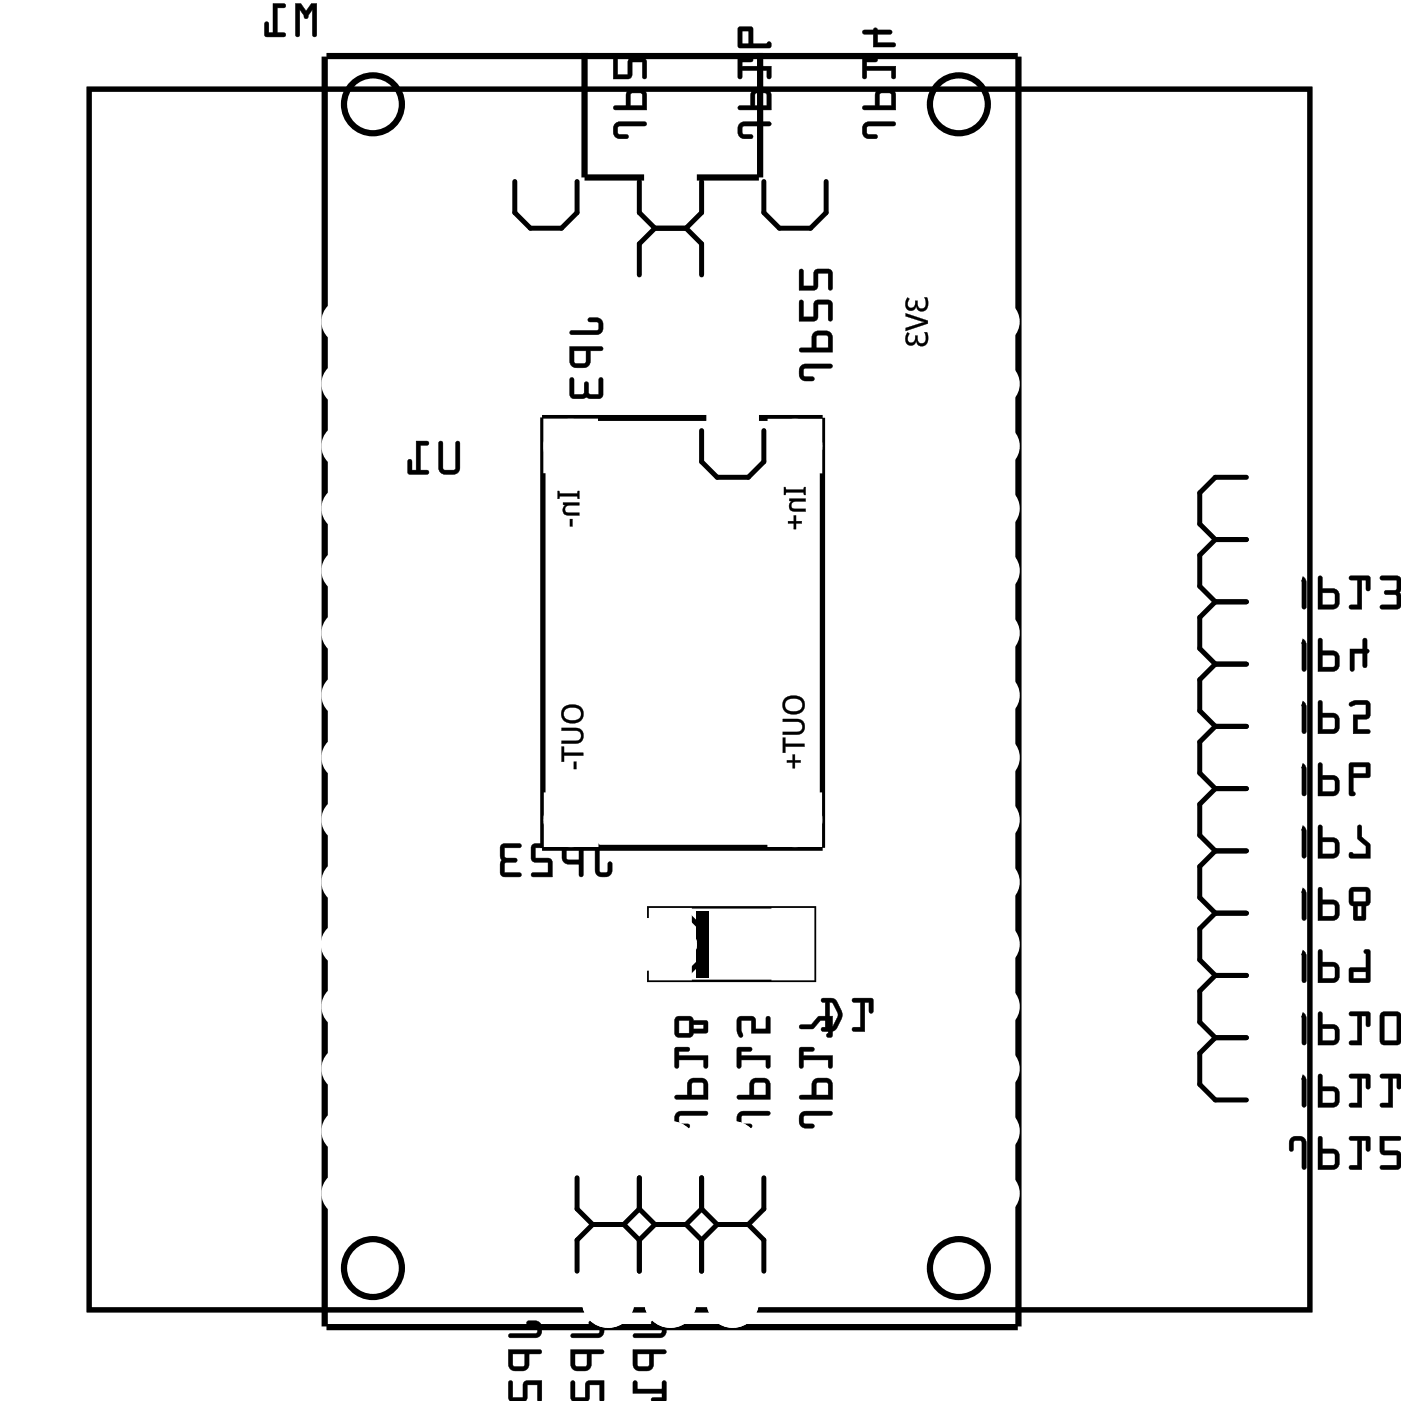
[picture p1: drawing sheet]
<svg xmlns="http://www.w3.org/2000/svg" width="57mm" height="57mm" viewBox="0 0 57 57" stroke-linecap="round" stroke-linejoin="round" font-family="sans-serif">
<g fill="none" stroke="#000" stroke-width=".2">
<path d="M3.6 3.6h49.8v49.8h-49.8zM21 7.4v1.3l.6 .6h1.3l.6-.6v-1.3M26.1 7.4v1.3l.6 .6M26.7 9.3h1.3M26.7 9.3l-.6 .6v1.3M28 9.3l.6 .6v1.3M28.6 7.4v1.3l-.6 .6M28.6 17.6v1.2l.7 .7h1.2l.7-.7v-1.2M31.2 7.4v1.3l.6 .6h1.3l.6-.6v-1.3M50.8 19.5h-1.2l-.7 .6v1.3l.7 .6M26.7 37.2h1.3l.6 .7v1.3l-.6 .6h-1.3M49.6 24.5l-.7 .7v1.3l.7 .6"/>
<path d="M49.6 27.1l-.7 .6v1.3l.7 .6M49.6 29.6l-.7 .7v1.2l.7 .7M49.6 22h1.2M49.6 22l-.7 .6v1.3l.7 .6M49.6 32.2l-.7 .6v1.3l.7 .6M49.6 34.7l-.7 .6v1.3l.7 .6M49.6 37.2l-.7 .7v1.3l.7 .6M49.6 39.8l-.7 .6v1.3l.7 .6M49.6 39.8h1.2M49.6 37.2h1.2M49.6 34.7h1.2M49.6 32.2h1.2"/>
<path d="M49.6 29.6h1.2M49.6 27.1h1.2M49.6 24.5h1.2M23.5 48v1.3l.7 .6M24.2 49.9l-.7 .7v1.3M25.4 49.9h-1.2M25.4 49.9l.7 .7M26.1 48v1.3M26.1 49.3l.6 .6M26.1 49.3l-.7 .6M26.1 50.6v1.3M26.7 49.9l-.6 .7"/>
<path d="M28 49.9h-1.3M28 49.9l.6 .7M28.6 48v1.3M28.6 49.3l-.6 .6M28.6 50.6v1.3M28.6 49.3l.7 .6M29.3 49.9h1.2M29.3 49.9l-.7 .7M30.5 49.9l.7 .7v1.3M31.2 48v1.3l-.7 .6M49.6 42.3l-.7 .7v1.2l.7 .7h1.2M49.6 42.3h1.2"/>
</g>
<g fill="#000">
<path d="M28.4 37.2h.5v2.7h-.5z"/>
<path d="M12.1 .1v1.4l.1-.1v-1l.2 .2a.11 .11 0 0 0 .1 .2 .11 .11 0 0 0 .1-.2l.1-.2v1l.2 .1v-1.4h-.2l-.2 .4-.2-.4zM11.1 .1v1.2h-.1v-.4h-.2v.6h.8v-.2h-.3v-1h.3l.1-.1z"/>
<path d="M12 .1v1.3a.1 .1 0 0 0 .1 .1 .1 .1 0 0 0 .1-.1v-1l.2 .2a.11 .11 0 0 0 .1 .2 .11 .11 0 0 0 .1-.2l.2-.2-.1 1a.1 .1 0 0 0 .1 .1 .1 .1 0 0 0 .1-.1v-1.3h-.2l-.2 .4-.2-.4zM12.1 .1h.2l.2 .4 .2-.4h.2v1.4l-.1-.1v-1l-.3 .4-.3-.4v1v.1l-.1-.1zM11.1 .1v1.2h-.1v-.3a.1 .1 0 0 0-.1-.1 .1 .1 0 0 0-.1 .1v.5h.8a.1 .1 0 0 0 .1-.1 .1 .1 0 0 0-.1-.1h-.3v-1h.3a.1 .1 0 0 0 .1-.1 .1 .1 0 0 0-.1-.1zM11.1 .1l.5 .1v.1h-.3v1h.3v.2l-.8-.1v-.5h.2v.4h.1z"/>
<path d="M17.9 18v1.2l.2 .1h.5l.2-.2v-1.1h-.2v.1v1l-.4 .1-.1-.1v-1.1zM17 18v1.2h-.2v-.4l-.1-.1-.1 .6h.8v-.1h-.2v-1h.2l.1-.2z"/>
<path d="M17.9 18v1.1l.1 .2 .2 .1 .4-.1 .1-.1 .1-1.1a.1 .1 0 0 0-.1-.1 .1 .1 0 0 0-.1 .1v1l-.4 .1-.1-.1v-1.1zM17.9 18h.2v1.1l.1 .1 .4-.1v-1v-.1h.1l.1 1.1-.2 .2h-.5l-.2-.1zM17 18v1.2h-.2v-.4a.1 .1 0 0 0-.1-.1 .1 .1 0 0 0-.1 .1v.5l.8 .1a.1 .1 0 0 0 .1-.1 .1 .1 0 0 0-.1-.1h-.2v-1h.2a.1 .1 0 0 0 .1-.1 .1 .1 0 0 0-.1-.1zM17 18h.5l-.1 .2h-.3v1h.3v.1h-.8l.1-.6 .1 .1v.4h.2z"/>
<path d="M23.3 13.5v.2h1a.36 .36 0 0 0 .3-.4 .36 .36 0 0 0-.3-.3h-.3v.1l.4 .1v.3zM23.2 14.1l.1 .7 .2 .2 .5-.1 .1-.6h.4l.1-.1-.1-.1zM23.4 14.3h.5v.5h-.5zM23.3 15.4l-.1 .7 .1 .2 .6-.1 .5 .1 .2-.1-.1-.8-.1 .1v.6h-.4v-.5h-.1h-.1v.5h-.4v-.6z"/>
<path d="M23.3 13.5v.2h1a.37 .37 0 0 0 .3-.4 .37 .37 0 0 0-.3-.4h-.2a.1 .1 0 0 0-.1 .1 .1 .1 0 0 0 .1 .1l.3 .1v.2zM23.3 13.5h1.1v-.3l-.4-.2h.3a.35 .35 0 0 1 .3 .3 .35 .35 0 0 1-.3 .3h-1zM23.2 14.1l.1 .7 .2 .2 .5-.1 .1-.6h.4a.1 .1 0 0 0 .1-.1 .1 .1 0 0 0-.1-.1zM23.2 14.1h1.3l.1 .1-.1 .1h-.4l-.1 .6-.5 .1-.2-.2zM23.4 14.3h.5v.5h-.5zM23.4 14.3v.5h.5v-.5zM23.3 15.4l-.1 .7 .2 .2 .5-.1 .6 .1 .1-.2v-.6a.1 .1 0 0 0-.1-.1 .1 .1 0 0 0-.1 .1v.6h-.4v-.4a.1 .1 0 0 0-.1-.1 .1 .1 0 0 0-.1 .1v.4h-.4v-.7zM23.3 15.4l.1 .1v.6h.4v-.5h.1h.1v.5h.4v-.6l.1-.1 .1 .8-.2 .1-.5-.1h-.5l-.2-.1z"/>
<path d="M25.1 5l-.1 .5 .3 .2h.3v-.1v-.1h-.4v-.4h1.1h.1l-.1-.1h-1zM25.6 3.7l-.1 .6h-.4l-.1 .2h1.4l-.1-.8-.2-.1zM25.7 3.8h.5v.5h-.5zM25 2.4v.8h.7l.1-.7h.4v.7h.2v-.7l-.1-.1h-.6l-.1 .6h-.4v-.6z"/>
<path d="M25.1 5l-.1 .2 .1 .4 .5 .1a.1 .1 0 0 0 0-.1 .1 .1 0 0 0 0-.1h-.4v-.3l1.1-.1a.1 .1 0 0 0 .1 0 .1 .1 0 0 0-.1-.1h-1zM25.1 5h.2h1l.1 .1h-.1h-1.1v.4l.4 .1-.3 .1-.3-.2zM25.6 3.7l-.1 .6h-.4a.1 .1 0 0 0-.1 .1 .1 .1 0 0 0 .1 .1h1.3v-.6l-.1-.2-.2-.1zM25.6 3.7l.2-.1 .5 .1 .1 .8h-1.3v-.2h.4zM25.7 3.8h.5v.5h-.5zM25.7 3.8v.5h.5v-.5zM25 2.4v.8h.7l.1-.7h.4v.6a.1 .1 0 0 0 .1 .1 .1 .1 0 0 0 .1-.1v-.6l-.1-.1h-.6l-.1 .6h-.4v-.6zM25.1 2.4h.1v.7h.4l.1-.7h.6l.1 .1v.7h-.2v-.7h-.4l-.1 .7h-.7z"/>
<path d="M30.2 5l-.1 .5 .3 .2h.3v-.1v-.1h-.4v-.4h1.1h.1l-.1-.1h-1zM30.7 3.7l-.1 .6h-.4l-.1 .2h1.4l-.1-.8-.2-.1zM30.8 3.8h.5v.5h-.5zM30.1 2.4l.1 .8h.1v-.3h1v.3h.2v-.5h-1.2v-.2h.4v-.1zM30.1 1.1l.1 .9 1.3-.1-.1-.2-.1 .1h-.6v-.7zM30.3 1.3h.2v.5h-.2z"/>
<path d="M30.2 5l-.1 .2 .1 .4 .4 .1a.1 .1 0 0 0 .1-.1 .1 .1 0 0 0-.1-.1h-.3v-.3l1.1-.1a.1 .1 0 0 0 .1 0 .1 .1 0 0 0-.1-.1h-1zM30.2 5h.2h1l.1 .1h-.1h-1.1v.4l.4 .1-.3 .1-.3-.2zM30.7 3.7l-.1 .6h-.4a.1 .1 0 0 0-.1 .1 .1 .1 0 0 0 .1 .1h1.3v-.6l-.1-.2-.2-.1zM30.7 3.7l.2-.1 .5 .1 .1 .8h-1.4l.1-.2h.4zM30.8 3.8h.5v.5h-.5zM30.8 3.8v.5h.5v-.5zM30.1 2.4v.7a.1 .1 0 0 0 .1 .1 .1 .1 0 0 0 .1-.1v-.2h1v.2a.1 .1 0 0 0 .1 .1 .1 .1 0 0 0 .1-.1v-.4h-1.2v-.2h.3a.1 .1 0 0 0 .1-.1 .1 .1 0 0 0-.1-.1zM30.1 2.4h.6v.1h-.4v.2h1.2l-.1 .5h-.1v-.3h-1v.3h-.1zM30.1 1.1v.9h1.3l.1-.2a.09 .09 0 0 0-.1-.1 .09 .09 0 0 0-.1 .1h-.6v-.7zM30.1 1.1h.6v.7h.6l.1-.1v.2h-1.2zM30.3 1.3h.2v.5h-.2zM30.3 1.3v.5h.3v-.5z"/>
<path d="M32.7 14.9l-.1 .5 .3 .1h.3v-.1l-.4-.1v-.3h1.1l.1-.1-.1-.1h-1zM33.2 13.6l-.1 .6h-.4l-.1 .1 1.4 .1-.1-.8-.2-.1zM33.3 13.7h.5v.5h-.5zM32.6 12.3v.8h.7l.1-.7h.4v.6h.2v-.6l-.1-.2-.7 .1v.6h-.4v-.6zM32.6 11v.8h.7l.1-.7h.4v.7h.2v-.7l-.1-.1h-.7v.7h-.4v-.7z"/>
<path d="M32.7 14.9l-.1 .2 .1 .4 .4 .1a.1 .1 0 0 0 .1-.1 .1 .1 0 0 0-.1-.1l-.3-.1v-.2l1.1-.1a.1 .1 0 0 0 .1-.1 .1 .1 0 0 0-.1-.1h-1zM32.7 14.9h.2h1h.1l-.1 .1h-1.1v.3l.4 .2h-.3l-.3-.1zM33.2 13.6l-.1 .6h-.4a.1 .1 0 0 0-.1 .1 .1 .1 0 0 0 .1 .1h1.3v-.6l-.1-.2-.2-.1zM33.2 13.6l.2-.1 .5 .1 .1 .8-1.4-.1 .1-.1h.4zM33.3 13.7h.5v.5h-.5zM33.3 13.7v.5h.5v-.5zM32.6 12.3v.8h.7l.1-.7h.4v.6a.1 .1 0 0 0 .1 .1 .1 .1 0 0 0 .1-.1v-.6l-.1-.2-.7 .1v.6h-.4v-.6zM32.6 12.3h.2v.6h.4l.1-.6h.5l.2 .1-.1 .6h-.1v-.6h-.4l-.1 .6-.7 .1zM32.6 11v.8h.7l.1-.7h.4v.7a.1 .1 0 0 0 .1 0 .1 .1 0 0 0 .1 0v-.7l-.1-.1h-.7v.7h-.4v-.7zM32.6 11h.2v.7h.4l.1-.7h.5l.2 .1-.1 .7h-.1v-.7h-.4l-.1 .7h-.7z"/>
<path d="M35.3 5l-.1 .5 .2 .2h.3l.1-.1-.1-.1h-.3v-.4h1.1v-.1h-1.1zM35.8 3.7l-.1 .6h-.5v.2h1.3v-.8l-.2-.1zM35.9 3.8h.4l.1 .5h-.5zM35.2 2.4v.8h.1l.1-.3h1v.3h.1v-.5h-1.1v-.2h.3l.1-.1zM35.2 1.2v.2h.4v.5h.9v-.2h-.7v-.3h.5v-.2h-.5l-.1-.1-.1 .1z"/>
<path d="M35.2 5v.2v.4l.5 .1a.1 .1 0 0 0 .1-.1 .1 .1 0 0 0-.1-.1h-.3v-.3l1.1-.1a.1 .1 0 0 0 0-.1h-1.1zM35.3 5h.1h1.1v.1h-1.1v.4l.4 .1h-.1l-.3 .1-.2-.2zM35.8 3.7l-.1 .6h-.4a.1 .1 0 0 0-.1 .1 .1 .1 0 0 0 .1 .1h1.2v-.6v-.2l-.2-.1zM35.8 3.7l.2-.1 .5 .1v.8h-1.3v-.2h.5zM35.9 3.8h.4l.1 .5h-.5zM35.9 3.8v.5h.5l-.1-.5zM35.2 2.4v.7a.1 .1 0 0 0 .1 .1 .1 .1 0 0 0 .1-.1v-.2h1v.2a.1 .1 0 0 0 .1 .1 .1 .1 0 0 0 0-.1v-.4h-1.1v-.2h.3a.1 .1 0 0 0 .1-.1 .1 .1 0 0 0-.1-.1zM35.2 2.4h.6l-.1 .1h-.4v.2h1.2v.5h-.1v-.3h-1.1v.3h-.1zM35.2 1.2v.2h.4v.5h.9a.1 .1 0 0 0 0-.1 .1 .1 0 0 0 0-.1h-.7v-.3h.5a.1 .1 0 0 0 .1-.1 .1 .1 0 0 0-.1-.1h-.5a.09 .09 0 0 0-.1-.1 .09 .09 0 0 0-.1 .1zM35.2 1.3l.4-.1 .1-.1 .1 .1h.5v.2h-.5v.4h.7v.1h-.9v-.5h-.4z"/>
<path d="M37 12.1a.27 .27 0 0 0-.1 .4 .27 .27 0 0 0 .5 0 .27 .27 0 0 0 .4 .2 .27 .27 0 0 0 .1-.5l-.1-.1h-.1l.1 .1a.2 .2 0 0 1-.1 .3 .2 .2 0 0 1-.2 0 .2 .2 0 0 1-.1-.2h-.1a.19 .19 0 0 1 0 .2 .19 .19 0 0 1-.3 0 .19 .19 0 0 1 .1-.3zM36.9 12.8v.1l.8 .2-.8 .3v.1l.9-.3v-.1zM37 13.6a.27 .27 0 0 0-.1 .4 .27 .27 0 0 0 .5-.1 .27 .27 0 0 0 .4 .2 .27 .27 0 0 0 .1-.4l-.1-.1h-.1l.1 .1a.2 .2 0 0 1-.1 .2 .2 .2 0 0 1-.2 .1 .2 .2 0 0 1-.1-.3h-.1a.19 .19 0 0 1 0 .3 .19 .19 0 0 1-.3-.1 .19 .19 0 0 1 .1-.3z"/>
<path d="M37 12.1a.27 .27 0 0 0-.1 .5 .27 .27 0 0 0 .5-.1 .25 .25 0 0 0 .3 .2 .25 .25 0 0 0 .2-.3l-.1-.3h-.1a.23 .23 0 0 1 .1 .3 .23 .23 0 0 1-.3 .1l-.1-.2h-.1a.19 .19 0 0 1 0 .2 .19 .19 0 0 1-.3-.1 .19 .19 0 0 1 .1-.2zM37 12.1l.1 .1a.19 .19 0 0 0-.1 .3 .19 .19 0 0 0 .3 0 .19 .19 0 0 0 0-.2h.1a.21 .21 0 0 0 .1 .2 .21 .21 0 0 0 .3 0 .21 .21 0 0 0 0-.3l-.1-.1h.1v.1a.27 .27 0 0 1 0 .5 .27 .27 0 0 1-.4-.2 .25 .25 0 0 1-.4 .1 .25 .25 0 0 1 0-.4zM36.9 12.8v.1l.8 .2-.8 .3v.1l1-.3v-.1zM36.9 12.8l.9 .3v.1l-.9 .3v-.1l.8-.3-.8-.2zM37 13.5a.27 .27 0 0 0-.1 .5 .27 .27 0 0 0 .5-.1 .25 .25 0 0 0 .3 .2 .25 .25 0 0 0 .2-.3l-.1-.3h-.1a.23 .23 0 0 1 .1 .4 .23 .23 0 0 1-.3 0l-.1-.2h-.1a.19 .19 0 0 1 0 .3 .19 .19 0 0 1-.3-.1 .19 .19 0 0 1 .1-.3zM37 13.6h.1a.19 .19 0 0 0-.1 .3 .19 .19 0 0 0 .3 .1 .19 .19 0 0 0 0-.3h.1a.21 .21 0 0 0 .1 .3 .21 .21 0 0 0 .3 0 .21 .21 0 0 0 0-.3l-.1-.2 .1 .1v.1a.27 .27 0 0 1 0 .4 .27 .27 0 0 1-.4-.2 .25 .25 0 0 1-.4 .1 .25 .25 0 0 1 0-.4z"/>
<path d="M3.6 3.6v49.8h49.8v-49.8zM3.6 3.6h49.8v49.8h-49.8z"/>
<path d="M23 28.8a.42 .42 0 0 0 .1 .6 .42 .42 0 0 0 .5 0 .42 .42 0 0 0 .1-.6 .63 .63 0 0 0-.7 0zM23 29a.33 .33 0 0 1 .5-.1 .33 .33 0 0 1 .1 .4l-.2 .1a.29 .29 0 0 1-.3-.1 .29 .29 0 0 1-.1-.3zM22.9 29.7v.1h.6a.21 .21 0 0 1 .2 .2 .21 .21 0 0 1-.2 .2h-.6v.1h.6a.32 .32 0 0 0 .3-.3 .32 .32 0 0 0-.3-.3zM22.9 30.5v.6h.1v-.3h.8v-.1h-.8v-.2zM23.4 31.1v.3h.1v-.3z"/>
<path d="M23 28.8a.42 .42 0 0 0 .1 .6 .42 .42 0 0 0 .5 0 .42 .42 0 0 0 .1-.6 .64 .64 0 0 0-.7 0zM23 28.8a.43 .43 0 0 1 .6 0 .43 .43 0 0 1 .1 .6 .43 .43 0 0 1-.6 0 .43 .43 0 0 1-.1-.6zM23.1 29a.33 .33 0 0 1 .4-.1 .33 .33 0 0 1 .1 .4l-.2 .1a.29 .29 0 0 1-.3-.1 .29 .29 0 0 1 0-.3zM23 29a.33 .33 0 0 0 .3 .4 .33 .33 0 0 0 .4-.4l-.4-.1zM22.9 29.7v.1h.6a.2 .2 0 0 1 .2 .2 .2 .2 0 0 1-.2 .2h-.6v.1h.6a.33 .33 0 0 0 .3-.3 .33 .33 0 0 0-.3-.3zM22.9 29.7h.6a.31 .31 0 0 1 .3 .3 .31 .31 0 0 1-.3 .3h-.6v-.1h.6a.21 .21 0 0 0 .2-.2 .21 .21 0 0 0-.2-.2h-.6zM22.9 30.4v.7h.1v-.3h.8v-.1h-.8v-.3zM22.9 30.5h.1v.2h.8v.1h-.8v.3h-.1zM23.4 31.1v.3h.1v-.3zM23.4 31.1h.1v.3h-.1z"/>
<path d="M22.7 20v.3l.1-.1h.7l.1 .1v-.3l-.1 .1h-.7zM23 20.5l.1 .1-.1 .1a.23 .23 0 0 0 .2 .3h.4v-.1h-.4a.16 .16 0 0 1-.1-.2 .16 .16 0 0 1 .2-.1h.3v-.1zM23.2 21.2v.3h.2v-.3z"/>
<path d="M22.7 20v.4l.1-.2h.7l.1 .2v-.4l-.1 .1h-.7zM22.7 20l.1 .1h.8v-.1v.3v-.1h-.8l-.1 .1zM23 20.5v.1h.1l-.1 .1a.24 .24 0 0 0 .2 .3h.4v-.1h-.4a.15 .15 0 0 1-.1-.2 .15 .15 0 0 1 .2-.1h.3v-.1zM23 20.5h.6v.1h-.4a.16 .16 0 0 0-.2 .2 .16 .16 0 0 0 .2 .1h.4v.1h-.4a.22 .22 0 0 1-.2-.1 .22 .22 0 0 1 .1-.3zM23.2 21.2v.3h.2v-.3zM23.2 21.2h.2v.3h-.2z"/>
<path d="M24.3 34.4v1.1a.36 .36 0 0 0 .3 .3 .36 .36 0 0 0 .4-.3v-.3l-.1-.1-.1 .1v.4l-.3-.1v-1zM23 34.5l-.1 .2v.4l.2 .1 .5 .1v.4l.1 .1 .1-1.4zM23.1 34.6h.5v.5h-.5zM21.7 34.5v.6l.1 .1h.6v.4h-.6l-.1 .1 .8 .1v-.7l-.7-.1v-.4h.6l.1-.1zM20.5 34.5l-.1 1.2 .2 .1h.6v-.2h-.6v-.4h.4l.1-.1-.1-.1h-.4v-.4h.6l.1-.1z"/>
<path d="M24.3 34.4v1.1a.37 .37 0 0 0 .3 .3 .37 .37 0 0 0 .4-.3v-.3a.1 .1 0 0 0-.1-.1 .1 .1 0 0 0-.1 .1v.4h-.3v-1.1zM24.3 34.4l.1 .1v1l.4 .1 .1-.4h.1v.3a.35 .35 0 0 1-.4 .3 .35 .35 0 0 1-.3-.3zM23 34.5l-.1 .2v.4l.2 .1 .5 .1v.4a.1 .1 0 0 0 .1 .1 .1 .1 0 0 0 .1-.1v-1.3h-.6zM23 34.5l.8-.1-.1 1.4-.1-.1v-.5h-.5l-.1-.1zM23.1 34.6h.5v.5l-.5-.1zM23.1 34.6v.5h.5v-.5zM21.7 34.5v.6l.7 .1v.4h-.6a.1 .1 0 0 0-.1 .1 .1 .1 0 0 0 .1 .1h.7v-.8h-.7v-.4h.6a.1 .1 0 0 0 .1-.1 .1 .1 0 0 0-.1-.1zM21.7 34.5h.8l-.1 .1h-.6v.4l.7 .1v.7l-.8-.1 .1-.1h.6v-.4h-.6l-.1-.1zM20.4 34.5v1.2l.2 .1h.6a.1 .1 0 0 0 .1-.1 .1 .1 0 0 0-.1-.1h-.6v-.4h.4a.1 .1 0 0 0 .1-.1 .1 .1 0 0 0-.1-.1h-.4v-.4h.6a.1 .1 0 0 0 .1-.1 .1 .1 0 0 0-.1-.1zM20.5 34.5h.8l-.1 .1h-.6v.4h.4l.1 .1-.1 .1h-.4v.4h.6v.2h-.6l-.2-.1z"/>
<path d="M32 28.5a.42 .42 0 0 0 .1 .5 .42 .42 0 0 0 .6 0 .42 .42 0 0 0 0-.5 .63 .63 0 0 0-.7 0zM32.1 28.6a.33 .33 0 0 1 .4-.1 .33 .33 0 0 1 .1 .5h-.1a.29 .29 0 0 1-.4 0 .29 .29 0 0 1 0-.4zM31.9 29.3v.1h.6a.21 .21 0 0 1 .2 .2 .21 .21 0 0 1-.2 .3h-.6v.1h.6a.32 .32 0 0 0 .3-.4 .32 .32 0 0 0-.3-.3zM31.9 30.1v.6h.1v-.2h.8v-.2h-.8v-.2zM32.1 31v.1h.2v.2h.1v-.2h.3v-.1h-.3v-.2h-.1v.2z"/>
<path d="M32 28.5a.42 .42 0 0 0 .1 .5 .42 .42 0 0 0 .6 0 .42 .42 0 0 0 0-.5 .64 .64 0 0 0-.7 0zM32 28.5a.43 .43 0 0 1 .7-.1 .43 .43 0 0 1 0 .6 .43 .43 0 0 1-.6 .1 .43 .43 0 0 1-.1-.6zM32.1 28.6a.33 .33 0 0 1 .4-.1 .33 .33 0 0 1 .1 .5h-.1a.29 .29 0 0 1-.4 0 .29 .29 0 0 1 0-.4zM32.1 28.6a.33 .33 0 0 0 .3 .4 .33 .33 0 0 0 .3-.4l-.3-.1zM31.9 29.3v.1h.6a.2 .2 0 0 1 .2 .2 .2 .2 0 0 1-.2 .2h-.6v.2h.6a.33 .33 0 0 0 .3-.4 .33 .33 0 0 0-.3-.3zM31.9 29.3h.6a.31 .31 0 0 1 .3 .3 .31 .31 0 0 1-.3 .4h-.6v-.1h.7a.21 .21 0 0 0 .1-.3 .21 .21 0 0 0-.2-.2h-.6zM31.9 30.1v.6h.1v-.2h.8v-.2h-.8v-.2zM31.9 30.1h.1v.3l.8-.1v.2l-.8-.1v.3h-.1zM32.1 31v.1h.2v.2h.1v-.2h.3v-.1h-.3v-.2h-.1v.2zM32.1 31h.2v-.2h.1v.2h.3v.1h-.3v.2h-.1v-.2h-.2z"/>
<path d="M32 19.9v.3l.1-.1h.7l.1 .1v-.3l-.1 .1h-.7zM32.2 20.3l.1 .1-.1 .1a.23 .23 0 0 0 .2 .4h.5v-.1h-.5a.16 .16 0 0 1-.1-.2 .16 .16 0 0 1 .2-.1h.4v-.2zM32.1 21.3v.1h.3v.2h.1v-.2h.2v-.1h-.2v-.3h-.1v.3z"/>
<path d="M32 19.9v.3l.1-.1h.7l.1 .1v-.3l-.1 .1h-.7zM32 19.9l.1 .1h.7l.1-.1v.3l-.1-.1h-.7l-.1 .1zM32.2 20.3v.1h.1l-.1 .1a.24 .24 0 0 0 .2 .4h.5v-.2h-.5a.15 .15 0 0 1-.1-.1 .15 .15 0 0 1 .2-.1h.4v-.2zM32.2 20.3h.7v.2h-.5a.16 .16 0 0 0-.1 .1 .16 .16 0 0 0 .1 .2h.5v.1h-.5a.22 .22 0 0 1-.2-.2 .22 .22 0 0 1 .1-.2zM32.1 21.3v.1h.3v.2h.1v-.2h.2v-.1h-.2v-.3h-.1v.3zM32.1 21.3h.3v-.3h.1v.3h.2v.1l-.2-.1v.3h-.1v-.3l-.3 .1z"/>
<path d="M52.7 23.6l-.1 .4a.1 .1 0 0 0 .1 .1 .1 .1 0 0 0 .1-.1v-.3h.3v1.1a.1 .1 0 0 0 .1 .1 .1 .1 0 0 0 .1-.1v-1.2l-.3-.1zM52.7 23.6l.3-.1 .3 .2-.1 1.1h-.1v-1.1h-.3v.4h-.2v-.3zM53.8 23.5v1.4l.7-.1 .1-.1v-.5l-.1-.2h-.6v-.5zM53.8 23.5h.1v.5h.6l.1 .2v.5l-.1 .1-.7 .1zM53.9 24.2h.5v.4l-.5 .1zM53.9 24.2v.5h.5v-.5zM55 23.5l.1 .2h.3v1h-.3a.1 .1 0 0 0-.1 .1 .1 .1 0 0 0 .1 .1h.5l-.1-1.2h.2v.3a.1 .1 0 0 0 .1 .1 .1 .1 0 0 0 .1-.1l-.1-.5zM55.1 23.5h.8l-.1 .6h-.1v-.4h-.2v1.2l-.5-.1 .1-.1h.3v-1l-.3-.1zM56.3 23.5v.2h.7l-.1 .3-.4 .1a.1 .1 0 0 0 0 .1 .1 .1 0 0 0 0 .1h.5v.4h-.6a.1 .1 0 0 0-.1 .1 .1 .1 0 0 0 .1 .1h.6l.2-.2-.1-.5 .1-.5-.2-.2zM56.3 23.5h.7l.1 .1v.6l.1 .5-.2 .1h-.7l.1-.1h.6v-.4l-.5-.1v-.1h.5v-.4l-.7-.1z"/>
<path d="M52.7 26.1l-.1 .5a.1 .1 0 0 0 .1 .1 .1 .1 0 0 0 .1-.1v-.4h.3v1.1a.1 .1 0 0 0 .1 .1 .1 .1 0 0 0 .1-.1v-1.1l-.3-.2zM52.7 26.1l.3-.1 .3 .2-.1 1.2-.1-.1v-1l-.3-.1v.4h-.2v-.3zM53.8 26v1.4h.7l.1-.2v-.5l-.1-.1-.6-.1v-.4zM53.8 26.1h.1v.5h.6l.1 .1v.5l-.1 .2h-.7zM53.9 26.7l.5 .1v.4h-.5zM53.9 26.7v.5h.5v-.5zM55.1 26.5v.8a.1 .1 0 0 0 .1 .1 .1 .1 0 0 0 .1-.1l-.1-.7h.4v.6a.1 .1 0 0 0 .1 .1 .1 .1 0 0 0 .1-.1v-.5a.09 .09 0 0 0 .1-.1 .09 .09 0 0 0-.1-.1v-.4a.1 .1 0 0 0-.1-.1 .1 .1 0 0 0-.1 .1v.4zM55.1 26.5h.5v-.4h.1l.1 .4v.1l-.1 .6h-.1v-.6h-.4v.7l-.1 .1z"/>
<path d="M52.7 28.6l-.1 .5a.1 .1 0 0 0 .1 .1 .1 .1 0 0 0 .1-.1v-.3h.3v1a.1 .1 0 0 0 .1 .1 .1 .1 0 0 0 .1-.1v-1.1l-.3-.1zM52.7 28.7l.3-.1 .3 .1-.1 1.2-.1-.1v-1h-.3v.3l-.2 .1v-.4zM53.8 28.6v1.3h.7l.1-.1v-.6l-.1-.1h-.6v-.5zM53.8 28.6h.1v.5h.6l.1 .2v.5l-.1 .1h-.7zM53.9 29.3h.5v.4l-.5 .1zM53.9 29.3v.5l.5-.1v-.4zM55 28.7l.1 .1 .6-.1v.5h-.5v.7h.6a.1 .1 0 0 0 .1-.1 .1 .1 0 0 0-.1-.1l-.4 .1v-.5h.4l.1-.1-.1-.6h-.5zM55 28.7l.3-.1h.4l.2 .1-.1 .6h-.4v.5h.4v.1h-.6v-.7h.5v-.5l-.6 .1z"/>
<path d="M52.7 31.2l-.1 .4a.1 .1 0 0 0 .1 .1 .1 .1 0 0 0 .1-.1v-.3h.3v1.1a.1 .1 0 0 0 .1 .1 .1 .1 0 0 0 .1-.1v-1.1l-.3-.2zM52.7 31.2l.3-.1 .3 .2-.1 1.2-.1-.1v-1.1h-.3v.4h-.2v-.3zM53.8 31.1v1.4h.7l.1-.2v-.5l-.1-.2h-.6v-.4zM53.8 31.1l.1 .1v.4l.6 .1 .1 .1v.5l-.1 .1-.7 .1zM53.9 31.8h.5v.5h-.5zM53.9 31.8v.5h.5v-.5zM55 31.1v1.3l.2 .1a.09 .09 0 0 0 .1-.1 .09 .09 0 0 0-.1-.1v-.6h.7v-.5l-.1-.1zM55.1 31.1h.7l.1 .1v.5h-.7v.6l.1 .1-.1 .1-.2-.1zM55.2 31.3h.5v.3h-.5zM55.2 31.3v.3h.5v-.3z"/>
<path d="M52.7 38.8l-.1 .5a.1 .1 0 0 0 .1 .1 .1 .1 0 0 0 .1-.1v-.4h.3v1.1a.1 .1 0 0 0 .1 .1 .1 .1 0 0 0 .1-.1v-1.1l-.3-.2zM52.7 38.8l.3-.1 .3 .2-.1 1.2-.1-.1v-1l-.3-.1v.4h-.2v-.3zM53.8 38.7v1.4h.7l.1-.2v-.5l-.1-.1-.6-.1v-.4zM53.8 38.8h.1v.5h.6l.1 .1v.5l-.1 .2h-.7zM53.9 39.4l.5 .1v.4h-.5zM53.9 39.4v.5h.5v-.5zM55.7 38.7v.8h-.7l.1 .6 .8-.1v-1.2l-.1-.1zM55.7 38.8h.2v1.2l-.8 .1v-.6h.6zM55.2 39.6h.5v.3h-.5zM55.2 39.6v.3h.5v-.3z"/>
<path d="M52.7 33.7l-.1 .5a.1 .1 0 0 0 .1 .1 .1 .1 0 0 0 .1-.1v-.3h.3v1a.1 .1 0 0 0 .1 .1 .1 .1 0 0 0 .1-.1v-1.1l-.3-.2zM52.7 33.7h.3l.3 .1-.1 1.2-.1-.1v-1l-.3-.1v.4l-.2 .1v-.4zM53.8 33.7v1.3h.7l.1-.1v-.6l-.1-.1h-.6v-.5zM53.8 33.7h.1v.5h.6l.1 .1v.5l-.1 .2h-.7zM53.9 34.3l.5 .1v.4h-.5zM53.9 34.3v.5h.5v-.4zM55.4 33.7v.5l.3 .3v.3h-.5h-.1l-.1 .2h.9v-.6l-.4-.3 .1-.4zM55.4 33.7h.1v.4l.4 .3v.6h-.9l.1-.2h.1h.5v-.3l-.3-.3z"/>
<path d="M52.7 36.3l-.1 .4a.1 .1 0 0 0 .1 .1 .1 .1 0 0 0 .1-.1v-.3h.3v1.1a.1 .1 0 0 0 .1 .1 .1 .1 0 0 0 .1-.1v-1.2l-.3-.1zM52.7 36.3l.3-.1 .3 .2-.1 1.1h-.1v-1.1h-.3v.4h-.2v-.3zM53.8 36.2v1.4l.7-.1 .1-.1v-.5l-.1-.2h-.6v-.5zM53.8 36.2h.1v.5h.6l.1 .2v.5l-.1 .1-.7 .1zM53.9 36.9h.5v.4l-.5 .1zM53.9 36.9v.5h.5v-.5zM55.1 36.2l-.1 .6 .2 .2v.5l.5 .1v-.6l.2-.2v-.5l-.2-.1zM55.1 36.2h.6l.2 .1v.5l-.2 .1v.6h-.5v-.6l-.2-.1zM55.2 36.4h.5v.4h-.5zM55.2 36.4v.4h.5v-.4zM55.4 37h.1v.4h-.1zM55.4 36.9v.5h.2v-.5z"/>
<path d="M52.7 23.6l-.1 .2v.3h.2v-.4h.3v1.1h.1l.1-1.1-.3-.2zM53.8 23.5v1.4l.7-.1 .1-.1v-.5l-.1-.2h-.6v-.5zM53.9 24.2h.5v.4l-.5 .1zM55.1 23.5v.2h.3v1h-.3l-.1 .1 .5 .1v-1.2h.2v.4h.1l.1-.6zM56.3 23.5v.2h.7v.4h-.5v.1v.1h.5v.4h-.6l-.1 .1h.7l.2-.1-.1-.5v-.6l-.1-.1z"/>
<path d="M52.7 26.1l-.1 .2v.3h.2v-.4l.3 .1v1l.1 .1 .1-1.2-.3-.2zM53.8 26.1v1.3h.7l.1-.2v-.5l-.1-.1-.6-.1v-.4zM53.9 26.7h.5v.5h-.5zM55.1 26.5v.9l.1-.1v-.7h.4v.6h.1l.1-.6h.1l-.1-.1-.1-.4h-.1v.4z"/>
<path d="M52.7 28.6l-.1 .2v.4l.2-.1v-.3h.3v1l.1 .1 .1-1.2-.3-.1zM53.8 28.6v1.3h.7l.1-.1v-.5l-.1-.2h-.6v-.5zM53.9 29.3h.5v.4l-.5 .1zM55 28.7l.1 .1 .6-.1v.5h-.5v.7h.6v-.1h-.4v-.5h.4l.1-.6-.2-.1h-.4z"/>
<path d="M52.7 31.2l-.1 .2v.3h.2v-.4h.3v1.1l.1 .1 .1-1.2-.3-.2zM53.8 31.1v1.4h.7l.1-.2v-.5l-.1-.2h-.6v-.4zM53.9 31.8h.5v.5h-.5zM55.1 31.1l-.1 1.3 .2 .1 .1-.1-.1-.1v-.6h.7v-.5l-.1-.1zM55.2 31.3h.5v.3h-.5z"/>
<path d="M52.7 38.8l-.1 .2v.3h.2v-.4l.3 .1v1l.1 .1 .1-1.2-.3-.2zM53.8 38.8v1.3h.7l.1-.2v-.5l-.1-.1-.6-.1v-.4zM53.9 39.4h.5v.5h-.5zM55.7 38.8v.7h-.6v.6l.8-.1v-1.2l-.1-.1zM55.2 39.6h.5v.3h-.5z"/>
<path d="M52.7 33.7l-.1 .2v.4l.2-.1v-.4l.3 .1v1l.1 .1 .1-1.2-.3-.2zM53.8 33.7v1.3h.7l.1-.2v-.5l-.1-.1h-.6v-.5zM53.9 34.3l.5 .1v.4h-.5zM55.4 33.7v.5l.3 .3v.3h-.5h-.1l-.1 .2h.9v-.6l-.4-.3v-.4z"/>
<path d="M52.7 36.3l-.1 .2v.3h.2v-.4h.3v1.1h.1l.1-1.1-.3-.2zM53.8 36.2v1.4l.7-.1 .1-.1v-.5l-.1-.2h-.6v-.5zM53.9 36.9h.5v.4l-.5 .1zM55.1 36.2l-.1 .6 .2 .2v.5h.5v-.5l.2-.2v-.5l-.2-.1zM55.2 36.4h.5v.4h-.5zM55.4 37h.1v.4h-.1z"/>
<path d="M20.8 54.4v.2h1a.36 .36 0 0 0 .3-.4 .36 .36 0 0 0-.3-.3h-.3v.1l.4 .1v.3zM20.7 55.1l.1 .7 .2 .1 .5-.1 .1-.6h.4l.1-.1h-.1zM20.9 55.2h.5v.5h-.5zM20.8 56.3l-.1 .7 .1 .2 .7-.1v-.6h.4v.6h.2v-.8l-.7 .1-.1 .6h-.4v-.6zM20.7 57.2h1.4z"/>
<path d="M20.8 54.4v.2h1a.37 .37 0 0 0 .3-.4 .37 .37 0 0 0-.3-.3h-.2a.1 .1 0 0 0-.1 .1 .1 .1 0 0 0 .1 .1h.3v.3zM20.8 54.4h1.1v-.3l-.4-.1v-.1h.3a.35 .35 0 0 1 .3 .3 .35 .35 0 0 1-.3 .4h-1zM20.7 55l.1 .8 .2 .1h.5l.1-.7h.4a.1 .1 0 0 0 .1-.1 .1 .1 0 0 0-.1-.1zM20.7 55.1h1.3h.1l-.1 .1h-.4l-.1 .6-.5 .1-.2-.1zM20.9 55.2h.5v.5h-.5zM20.9 55.2v.5h.5v-.5zM20.8 56.3l-.1 .7 .1 .2 .7-.1v-.6h.4v.6a.1 .1 0 0 0 .1 .1 .1 .1 0 0 0 .1-.1v-.8l-.7 .1-.1 .6h-.4v-.6zM20.8 56.3l.1 .1v.6h.4l.1-.6 .7-.1v.8h-.2v-.6h-.4l-.1 .6-.5 .1-.2-.2zM20.7 57.2h1.4zM20.7 57.2h1.4z"/>
<path d="M23.3 54.4l.1 .2h1a.36 .36 0 0 0 .3-.4 .36 .36 0 0 0-.3-.3h-.3l-.1 .1h.1l.3 .1v.3zM23.3 55.1v.7l.2 .1 .5-.1 .1-.6h.5v-.1zM23.5 55.2h.4v.5h-.4zM23.3 56.3v.7l.1 .2 .6-.1v-.6h.5v.6h.1v-.8l-.7 .1v.6h-.4l-.1-.6zM23.3 57.2h1.3zM23.5 57.2h1z"/>
<path d="M23.3 54.4l.1 .2h1a.37 .37 0 0 0 .3-.4 .37 .37 0 0 0-.3-.3h-.3a.1 .1 0 0 0-.1 .1 .1 .1 0 0 0 .1 .1h.3v.3zM23.3 54.4h1.1v-.3l-.4-.1 .1-.1h.3a.35 .35 0 0 1 .2 .3 .35 .35 0 0 1-.2 .4h-1zM23.3 55v.8l.2 .1h.6v-.7h.5a.1 .1 0 0 0 .1-.1 .1 .1 0 0 0-.1-.1zM23.3 55.1h1.3v.1h-.5l-.1 .6-.5 .1-.2-.1zM23.5 55.2h.4v.5h-.4zM23.4 55.2l.1 .5h.4l.1-.5zM23.3 56.3v.7l.1 .2 .6-.1v-.6h.5v.6a.1 .1 0 0 0 .1 .1 .1 .1 0 0 0 .1-.1v-.8l-.8 .1v.6h-.4v-.6zM23.3 56.3l.1 .1v.6h.5v-.6l.7-.1v.8h-.1v-.6h-.5v.6l-.6 .1-.1-.2zM23.3 57.2h1.4zM23.3 57.2h1.3zM23.5 57.2h1zM23.4 57.2h1.1z"/>
<path d="M25.8 54.4l.1 .2h1a.36 .36 0 0 0 .3-.4 .36 .36 0 0 0-.3-.3h-.3v.1l.4 .1v.3zM25.8 55.1v.7l.3 .1 .5-.1 .1-.6h.4l.1-.1h-.1zM26 55.2h.5v.5h-.5zM25.8 56.3v.5h1.2v.2h-.4v.1h.6l-.1-.8-.1 .1v.3h-1v-.3zM25.8 57.2h1.4zM26 57.2h.3z"/>
<path d="M25.8 54.4l.1 .2h1a.37 .37 0 0 0 .3-.4 .37 .37 0 0 0-.3-.3h-.3a.1 .1 0 0 0 0 .1 .1 .1 0 0 0 0 .1h.4v.3zM25.9 54.4h1.1v-.3l-.4-.1v-.1h.3a.35 .35 0 0 1 .3 .3 .35 .35 0 0 1-.3 .4h-1zM25.8 55v.8l.3 .1h.5l.1-.7h.4a.1 .1 0 0 0 .1-.1 .1 .1 0 0 0-.1-.1zM25.8 55.1h1.3h.1l-.1 .1h-.4l-.1 .6-.5 .1-.3-.1zM26 55.2h.5v.5h-.5zM26 55.2v.5h.5v-.5zM25.8 56.3v.5h1.2v.2h-.4a.1 .1 0 0 0 0 .1 .1 .1 0 0 0 0 .1h.6v-.8a.1 .1 0 0 0-.1-.1 .1 .1 0 0 0-.1 .1v.3h-1v-.3zM25.9 56.3l.1 .1v.3h1v-.3l.1-.1 .1 .8h-.6v-.1h.4v-.2h-1.2zM25.8 57.2h1.4zM25.8 57.2h1.4zM26 57.2h.3zM26 57.2h.3z"/>
<path d="M27.6 45.4l-.1 .5 .3 .1h.3v-.1l-.4-.1v-.3h1.1l.1-.1-.1-.1h-1zM28.1 44.1l-.1 .6h-.4l-.1 .1h1.4l-.1-.7-.2-.1zM28.2 44.2h.5v.5h-.5zM27.5 42.7l.1 .9 .1-.1v-.3h1v.3h.2v-.4h-1.2v-.2h.4v-.1zM27.6 41.5l-.1 .6 .1 .2h.5l.2-.2h.6l-.1-.5h-.5l-.2-.1zM27.7 41.6h.4v.5h-.4zM28.3 41.8h.4v.2h-.4z"/>
<path d="M27.6 45.4l-.1 .2 .1 .3 .5 .1a.1 .1 0 0 0 0-.1 .1 .1 0 0 0 0-.1h-.4v-.3h1.1a.1 .1 0 0 0 .1-.1 .1 .1 0 0 0-.1-.1h-1zM27.6 45.4l.2-.1h1l.1 .1-.1 .1h-1.1v.3l.4 .1v.1h-.3l-.3-.1zM28.1 44l-.1 .7h-.4a.1 .1 0 0 0-.1 .1 .1 .1 0 0 0 .1 .1h1.3v-.7l-.1-.2h-.2zM28.1 44.1l.2-.1 .5 .1 .1 .7h-1.3v-.1h.4zM28.2 44.2h.5v.5h-.5zM28.2 44.2v.5h.5v-.5zM27.5 42.7v.8a.1 .1 0 0 0 .1 .1 .1 .1 0 0 0 .1-.1v-.3h1v.3a.1 .1 0 0 0 .1 .1 .1 .1 0 0 0 .1-.1v-.4h-1.2v-.2h.4a.1 .1 0 0 0 0-.1 .1 .1 0 0 0 0-.1zM27.6 42.7l.5 .1v.1h-.4v.2h1.2v.4h-.2v-.3h-1v.3l-.1 .1zM27.6 41.5l-.1 .6 .1 .2h.5l.2-.2h.6l-.1-.5h-.5l-.2-.2zM27.6 41.5h.5l.2 .1h.5l.1 .5h-.6l-.2 .2h-.5l-.1-.2zM27.7 41.6h.4v.5h-.4zM27.7 41.6v.6h.4v-.6zM28.3 41.8h.4v.2h-.4zM28.3 41.8v.2h.4v-.2z"/>
<path d="M30.1 45.4v.5l.2 .1h.3l.1-.1h-.1l-.3-.1v-.3h1l.1-.1-.1-.1h-1zM30.7 44.1l-.1 .6h-.5v.1h1.3l-.1-.7-.1-.1zM30.8 44.2h.4v.5h-.4zM30.1 42.7v.9l.1-.1v-.3h1l.1 .3h.1v-.4h-1.2v-.2h.4l.1-.1zM30.1 41.5v.5a.15 .15 0 0 0 0 .2 .15 .15 0 0 0 .2 0l-.1-.6h.5v.5h.7v-.6h-.1l-.1 .5h-.4v-.4l-.1-.1z"/>
<path d="M30.1 45.4l-.1 .2 .1 .3 .5 .1a.1 .1 0 0 0 .1-.1 .1 .1 0 0 0-.1-.1h-.3v-.3h1a.1 .1 0 0 0 .1-.1 .1 .1 0 0 0-.1-.1h-1zM30.1 45.4l.2-.1h1l.1 .1-.1 .1h-1v.3l.4 .1-.1 .1h-.3l-.2-.1zM30.6 44v.7h-.5a.1 .1 0 0 0-.1 .1 .1 .1 0 0 0 .1 .1h1.3v-.7l-.1-.2h-.1zM30.7 44.1l.1-.1 .5 .1 .1 .7h-1.3v-.1h.5zM30.8 44.2h.4v.5h-.4zM30.8 44.2l-.1 .5h.6l-.1-.5zM30.1 42.7l-.1 .8a.1 .1 0 0 0 .1 .1 .1 .1 0 0 0 .1-.1v-.3h1v.3a.1 .1 0 0 0 .1 .1 .1 .1 0 0 0 .1-.1v-.4h-1.2v-.2h.4a.1 .1 0 0 0 .1-.1 .1 .1 0 0 0-.1-.1zM30.1 42.7l.6 .1-.1 .1h-.4v.2h1.2v.4h-.1v-.3h-1.1v.3l-.1 .1zM30.1 41.5l-.1 .5 .1 .3a.1 .1 0 0 0 .2 0 .1 .1 0 0 0 0-.1l-.1-.6h.5l-.1 .6h.8v-.7a.1 .1 0 0 0-.1-.1 .1 .1 0 0 0-.1 .1v.5h-.4v-.4l-.1-.1zM30.1 41.5h.6l.1 .1v.4h.5v-.5h.1v.6h-.7v-.5h-.5l.1 .6-.1 .1-.1-.2z"/>
<path d="M32.7 45.4l-.1 .5 .3 .1h.3v-.1l-.4-.1v-.3h1.1l.1-.1-.1-.1h-1zM33.2 44.1l-.1 .6h-.4l-.1 .1h1.4l-.1-.7-.2-.1zM33.3 44.2h.5v.5h-.5zM32.6 42.7l.1 .9 .1-.1v-.3h1v.3h.2v-.4h-1.2v-.2h.4v-.1zM32.6 41.8l.1 .2h.4l.4-.4h.3l-.1 .7h.3v-.8h-.6l-.3 .3z"/>
<path d="M32.7 45.4l-.1 .2 .1 .3 .4 .1a.1 .1 0 0 0 .1-.1 .1 .1 0 0 0-.1-.1h-.3v-.3h1.1a.1 .1 0 0 0 .1-.1 .1 .1 0 0 0-.1-.1h-1zM32.7 45.4l.2-.1h1l.1 .1-.1 .1h-1.1v.3l.4 .1v.1h-.3l-.3-.1zM33.2 44l-.1 .7h-.4a.1 .1 0 0 0-.1 .1 .1 .1 0 0 0 .1 .1h1.3v-.7l-.1-.2h-.2zM33.2 44.1l.2-.1 .5 .1 .1 .7h-1.4l.1-.1h.4zM33.3 44.2h.5v.5h-.5zM33.3 44.2v.5h.5v-.5zM32.6 42.7v.8a.1 .1 0 0 0 .1 .1 .1 .1 0 0 0 .1-.1v-.3h1v.3a.1 .1 0 0 0 .1 .1 .1 .1 0 0 0 .1-.1v-.4h-1.2v-.2h.3a.1 .1 0 0 0 .1-.1 .1 .1 0 0 0-.1-.1zM32.6 42.7l.6 .1v.1h-.4v.2h1.2l-.1 .4h-.1v-.3h-1v.3l-.1 .1zM32.6 41.8l.1 .2h.4l.4-.4h.3v.5l-.1 .2h.3v-.9l-.6 .1-.3 .3zM32.6 41.8h.5l.3-.3h.6l-.1 .8h-.2l.1-.7h-.3l-.4 .4h-.4z"/>
<path d="M33.5 40.7v.2h.2v1h-.1a.1 .1 0 0 0-.1 .1 .1 .1 0 0 0 .1 .1l.5-.1 .3-.6-.3-.7zM33.5 40.7l.5 .1 .3 .4v.4l-.3 .5-.5-.1v-.1h.2v-1h-.2zM33.8 40.9h.2l.2 .5-.2 .4-.1 .1zM33.8 40.9v1h.1l.3-.5-.2-.5zM34.8 40.7v.2h.3v1h-.3a.1 .1 0 0 0-.1 .1 .1 .1 0 0 0 .1 .1h.5v-1.2h.1v.3a.1 .1 0 0 0 .1 .1 .1 .1 0 0 0 .1-.1v-.5zM34.8 40.7l.8 .1v.5h-.1v-.4h-.2v1.2l-.5-.1v-.1h.3v-1h-.3z"/>
<path d="M33.5 40.7v.2h.2v1h-.2v.1h.5a.8 .8 0 0 0 .1-1.1l-.1-.2zM33.8 40.9h.2l.2 .5-.3 .5h-.1zM34.8 40.7v.2h.3v1h-.3v.1l.5 .1v-1.2h.1l.1 .4h.1v-.5z"/>
<path d="M52.7 46.4l-.1 .5a.1 .1 0 0 0 .1 .1 .1 .1 0 0 0 .1-.1v-.3h.3v1a.1 .1 0 0 0 .1 .1 .1 .1 0 0 0 .1-.1v-1.1l-.3-.2zM52.7 46.4h.3l.3 .1-.1 1.2-.1-.1v-1l-.3-.1v.4l-.2 .1v-.4zM53.8 46.4v1.3h.7l.1-.1v-.6l-.1-.1h-.6v-.5zM53.8 46.4h.1v.5h.6l.1 .1v.5l-.1 .2h-.7zM53.9 47l.5 .1v.4h-.5zM53.9 47v.5h.5v-.4zM55 46.4l.1 .1h.3v1h-.3a.1 .1 0 0 0-.1 .1 .1 .1 0 0 0 .1 .1h.5l-.1-1.2h.2v.4a.1 .1 0 0 0 .1 .1 .1 .1 0 0 0 .1-.1l-.1-.6zM55.1 46.4h.8l-.1 .6-.1-.1v-.4h-.2v1.2h-.5l.1-.2h.3v-1h-.3zM56.3 46.3v.8h.7v.4h-.6a.1 .1 0 0 0-.1 .1 .1 .1 0 0 0 .1 .1h.6l.2-.1-.1-.6-.6-.1v-.4h.6a.1 .1 0 0 0 .1-.1 .1 .1 0 0 0-.1-.1zM56.3 46.3l.8 .1v.1h-.6v.5h.5l.1 .1 .1 .4-.2 .2h-.7l.1-.2h.6v-.4h-.7z"/>
<path d="M52.7 43.9l-.1 .4a.1 .1 0 0 0 .1 .1 .1 .1 0 0 0 .1-.1v-.3h.3v1.1a.1 .1 0 0 0 .1 .1 .1 .1 0 0 0 .1-.1v-1.1l-.3-.2zM52.7 43.9l.3-.1 .3 .2-.1 1.2-.1-.1v-1.1h-.3v.4h-.2v-.3zM53.8 43.8v1.4h.7l.1-.2v-.5l-.1-.2h-.6v-.4zM53.8 43.8l.1 .1v.4l.6 .1 .1 .1v.5l-.1 .1-.7 .1zM53.9 44.5h.5v.5h-.5zM53.9 44.5v.5h.5v-.5zM55 43.8l.1 .2h.3v1h-.3a.1 .1 0 0 0-.1 .1 .1 .1 0 0 0 .1 .1h.5l-.1-1.2h.2v.3a.1 .1 0 0 0 .1 .1 .1 .1 0 0 0 .1-.1l-.1-.5zM55.1 43.8l.8 .1-.1 .5h-.1v-.4h-.2v1.2l-.5-.1 .1-.1h.3v-1h-.3zM56.3 43.8v.2h.3v1h-.2a.1 .1 0 0 0-.1 .1 .1 .1 0 0 0 .1 .1h.4v-1.2h.2v.3a.1 .1 0 0 0 .1 .1 .1 .1 0 0 0 .1-.1l-.1-.5zM56.3 43.8l.8 .1v.5h-.1v-.4h-.2v1.2l-.5-.1v-.1h.3v-1h-.3z"/>
<path d="M52.7 41.3l-.1 .5a.1 .1 0 0 0 .1 .1 .1 .1 0 0 0 .1-.1v-.3h.3v1a.1 .1 0 0 0 .1 .1 .1 .1 0 0 0 .1-.1v-1.1l-.3-.1zM52.7 41.4l.3-.1 .3 .1-.1 1.2-.1-.1v-1h-.3v.3l-.2 .1v-.4zM53.8 41.3v1.3h.7l.1-.1v-.6l-.1-.1h-.6v-.5zM53.8 41.3h.1v.5h.6l.1 .2v.5l-.1 .1h-.7zM53.9 42h.5v.4l-.5 .1zM53.9 42v.5l.5-.1v-.4zM55 41.3l.1 .1h.3v1.1l-.3-.1a.1 .1 0 0 0-.1 .1 .1 .1 0 0 0 .1 .1h.5l-.1-1.2h.2v.4a.1 .1 0 0 0 .1 .1 .1 .1 0 0 0 .1-.1l-.1-.5zM55.1 41.3h.8l-.1 .6-.1-.1v-.4h-.2v1.2h-.5l.1-.1h.3v-1.1h-.3zM56.3 41.3v1.2l.2 .1h.6l.1-.1v-1.1l-.2-.1zM56.3 41.3h.7l.1 .1 .1 1.1-.2 .1h-.5l-.2-.1zM56.5 41.4h.5v1.1h-.5zM56.5 41.4v1.1h.5v-1.1z"/>
<path d="M52.7 46.4l-.1 .2v.4l.2-.1v-.4l.3 .1v1l.1 .1 .1-1.2-.3-.2zM53.8 46.4v1.3h.7l.1-.2v-.5l-.1-.1h-.6v-.5zM53.9 47l.5 .1v.4h-.5zM55.1 46.4v.1h.3v1h-.3l-.1 .2h.5v-1.2h.2v.4l.1 .1 .1-.6zM56.3 46.3v.8h.7v.4h-.6l-.1 .2h.7l.2-.2-.1-.4-.1-.2h-.5v-.4h.6l.1-.1z"/>
<path d="M52.7 43.9l-.1 .2v.3h.2v-.4h.3v1.1l.1 .1 .1-1.2-.3-.2zM53.8 43.8v1.4h.7l.1-.2v-.5l-.1-.2h-.6v-.4zM53.9 44.5h.5v.5h-.5zM55.1 43.8v.2h.3v1h-.3l-.1 .1 .5 .1v-1.2h.2v.4h.1l.1-.5zM56.3 43.8v.2h.3v1h-.3v.1l.5 .1v-1.2h.2v.4h.1l.1-.5z"/>
<path d="M52.7 41.3l-.1 .2v.4l.2-.1v-.3h.3v1l.1 .1 .1-1.2-.3-.1zM53.8 41.3v1.3h.7l.1-.1v-.5l-.1-.2h-.6v-.5zM53.9 42h.5v.4l-.5 .1zM55.1 41.3v.1h.3v1.1h-.3l-.1 .1h.5v-1.2h.2v.4l.1 .1 .1-.6zM56.3 41.3v1.2l.2 .1h.5l.2-.1-.1-1.1-.1-.1zM56.5 41.4h.5v1.1h-.5z"/>
</g>
<g fill="none" stroke="#000" stroke-width=".25">
<path d="M13.2 2.3v51.8M13.3 2.3h28.2M23.8 2.2v5h7.2M31 2.2v5M41.5 2.3v51.8M13.3 54.1h28.2"/>
<circle cx="15.2" cy="4.3" r="1.18"/>
<circle cx="39.1" cy="4.3" r="1.18"/>
<circle cx="15.2" cy="51.7" r="1.18"/>
<circle cx="39.1" cy="51.7" r="1.18"/>
</g>
<path d="M22.1 17h11.5M22.1 34.6h11.5" fill="none" stroke="#000" stroke-width=".24"/>
<path d="M22.1 17v17.6M33.5 17v17.6" fill="none" stroke="#000" stroke-width=".22"/>
<path d="M26.4 37h6.8v3h-6.8z" fill="none" stroke="#000" stroke-width=".1"/>
<circle cx="40" cy="13.1" r=".57" fill="#fff"/>
<circle cx="40" cy="13.1" r=".57" fill="none" stroke="#fff" stroke-width=".43"/>
<path d="M38.9 12.7a.66 .66 0 0 0-.1 .7 .66 .66 0 0 0 .6 .4h1.3a.66 .66 0 0 0 .6-.7 .66 .66 0 0 0-.6-.6h-1.3zM39.6 13.1a.41 .41 0 0 1 .8 0 .41 .41 0 0 1-.8 0z" fill="#fff"/>
<g fill="none" stroke="#fff" stroke-width=".51">
<path d="M38.9 12.7l.5-.2h1.3a.66 .66 0 0 1 .6 .6 .66 .66 0 0 1-.6 .7h-1.3a.66 .66 0 0 1-.6-.4 .66 .66 0 0 1 .1-.7z"/>
<circle cx="40" cy="13.1" r=".41"/>
</g>
<circle cx="40" cy="15.7" r=".57" fill="#fff"/>
<circle cx="40" cy="15.7" r=".57" fill="none" stroke="#fff" stroke-width=".43"/>
<path d="M38.9 15.2a.66 .66 0 0 0-.1 .7 .66 .66 0 0 0 .6 .4h1.3a.66 .66 0 0 0 .6-.6 .66 .66 0 0 0-.6-.7h-1.3zM39.6 15.7a.41 .41 0 0 1 .8 0 .41 .41 0 0 1-.8 0z" fill="#fff"/>
<g fill="none" stroke="#fff" stroke-width=".51">
<path d="M38.9 15.2l.5-.2h1.3a.66 .66 0 0 1 .6 .7 .66 .66 0 0 1-.6 .6h-1.3a.66 .66 0 0 1-.6-.4 .66 .66 0 0 1 .1-.7z"/>
<circle cx="40" cy="15.7" r=".41"/>
</g>
<circle cx="40" cy="18.2" r=".57" fill="#fff"/>
<circle cx="40" cy="18.2" r=".57" fill="none" stroke="#fff" stroke-width=".43"/>
<path d="M38.9 17.7a.66 .66 0 0 0-.1 .8 .66 .66 0 0 0 .6 .4h1.3a.66 .66 0 0 0 .6-.7 .66 .66 0 0 0-.6-.7h-1.3zM39.6 18.2a.41 .41 0 0 1 .8 0 .41 .41 0 0 1-.8 0z" fill="#fff"/>
<g fill="none" stroke="#fff" stroke-width=".51">
<path d="M38.9 17.7l.5-.2h1.3a.66 .66 0 0 1 .6 .7 .66 .66 0 0 1-.6 .7h-1.3a.66 .66 0 0 1-.6-.4 .66 .66 0 0 1 .1-.8z"/>
<circle cx="40" cy="18.2" r=".41"/>
</g>
<circle cx="40" cy="20.7" r=".57" fill="#fff"/>
<circle cx="40" cy="20.7" r=".57" fill="none" stroke="#fff" stroke-width=".43"/>
<path d="M38.9 20.3a.66 .66 0 0 0-.1 .7 .66 .66 0 0 0 .6 .4h1.3a.66 .66 0 0 0 .6-.7 .66 .66 0 0 0-.6-.6h-1.3zM39.6 20.7a.41 .41 0 0 1 .8 0 .41 .41 0 0 1-.8 0z" fill="#fff"/>
<g fill="none" stroke="#fff" stroke-width=".51">
<path d="M38.9 20.3l.5-.2h1.3a.66 .66 0 0 1 .6 .6 .66 .66 0 0 1-.6 .7h-1.3a.66 .66 0 0 1-.6-.4 .66 .66 0 0 1 .1-.7z"/>
<circle cx="40" cy="20.7" r=".41"/>
</g>
<circle cx="40" cy="23.3" r=".57" fill="#fff"/>
<circle cx="40" cy="23.3" r=".57" fill="none" stroke="#fff" stroke-width=".43"/>
<path d="M38.9 22.8a.66 .66 0 0 0-.1 .7 .66 .66 0 0 0 .6 .4h1.3a.66 .66 0 0 0 .6-.6 .66 .66 0 0 0-.6-.7h-1.3zM39.6 23.3a.41 .41 0 0 1 .8 0 .41 .41 0 0 1-.8 0z" fill="#fff"/>
<g fill="none" stroke="#fff" stroke-width=".51">
<path d="M38.9 22.8l.5-.2h1.3a.66 .66 0 0 1 .6 .7 .66 .66 0 0 1-.6 .6h-1.3a.66 .66 0 0 1-.6-.4 .66 .66 0 0 1 .1-.7z"/>
<circle cx="40" cy="23.3" r=".41"/>
</g>
<circle cx="40" cy="25.8" r=".57" fill="#fff"/>
<circle cx="40" cy="25.8" r=".57" fill="none" stroke="#fff" stroke-width=".43"/>
<path d="M38.9 25.4a.66 .66 0 0 0-.1 .7 .66 .66 0 0 0 .6 .4h1.3a.66 .66 0 0 0 .6-.7 .66 .66 0 0 0-.6-.6h-1.3zM39.6 25.8a.41 .41 0 0 1 .8 0 .41 .41 0 0 1-.8 0z" fill="#fff"/>
<g fill="none" stroke="#fff" stroke-width=".51">
<path d="M38.9 25.4l.5-.2h1.3a.66 .66 0 0 1 .6 .6 .66 .66 0 0 1-.6 .7h-1.3a.66 .66 0 0 1-.6-.4 .66 .66 0 0 1 .1-.7z"/>
<circle cx="40" cy="25.8" r=".41"/>
</g>
<circle cx="40" cy="28.4" r=".57" fill="#fff"/>
<circle cx="40" cy="28.4" r=".57" fill="none" stroke="#fff" stroke-width=".43"/>
<path d="M38.9 27.9a.66 .66 0 0 0-.1 .7 .66 .66 0 0 0 .6 .4h1.3a.66 .66 0 0 0 .6-.6 .66 .66 0 0 0-.6-.7h-1.3zM39.6 28.4a.41 .41 0 0 1 .8 0 .41 .41 0 0 1-.8 0z" fill="#fff"/>
<g fill="none" stroke="#fff" stroke-width=".51">
<path d="M38.9 27.9l.5-.2h1.3a.66 .66 0 0 1 .6 .7 .66 .66 0 0 1-.6 .6h-1.3a.66 .66 0 0 1-.6-.4 .66 .66 0 0 1 .1-.7z"/>
<circle cx="40" cy="28.4" r=".41"/>
</g>
<circle cx="40" cy="30.9" r=".57" fill="#fff"/>
<circle cx="40" cy="30.9" r=".57" fill="none" stroke="#fff" stroke-width=".43"/>
<path d="M38.9 30.4a.66 .66 0 0 0-.1 .8 .66 .66 0 0 0 .6 .4h1.3a.66 .66 0 0 0 .6-.7 .66 .66 0 0 0-.6-.7h-1.3zM39.6 30.9a.41 .41 0 0 1 .8 0 .41 .41 0 0 1-.8 0z" fill="#fff"/>
<g fill="none" stroke="#fff" stroke-width=".51">
<path d="M38.9 30.4l.5-.2h1.3a.66 .66 0 0 1 .6 .7 .66 .66 0 0 1-.6 .7h-1.3a.66 .66 0 0 1-.6-.4 .66 .66 0 0 1 .1-.8z"/>
<circle cx="40" cy="30.9" r=".41"/>
</g>
<circle cx="40" cy="33.4" r=".57" fill="#fff"/>
<circle cx="40" cy="33.4" r=".57" fill="none" stroke="#fff" stroke-width=".43"/>
<path d="M38.9 33a.66 .66 0 0 0-.1 .7 .66 .66 0 0 0 .6 .4h1.3a.66 .66 0 0 0 .6-.7 .66 .66 0 0 0-.6-.6h-1.3zM39.6 33.4a.41 .41 0 0 1 .8 0 .41 .41 0 0 1-.8 0z" fill="#fff"/>
<g fill="none" stroke="#fff" stroke-width=".51">
<path d="M38.9 33l.5-.2h1.3a.66 .66 0 0 1 .6 .6 .66 .66 0 0 1-.6 .7h-1.3a.66 .66 0 0 1-.6-.4 .66 .66 0 0 1 .1-.7z"/>
<circle cx="40" cy="33.4" r=".41"/>
</g>
<circle cx="40" cy="36" r=".57" fill="#fff"/>
<circle cx="40" cy="36" r=".57" fill="none" stroke="#fff" stroke-width=".43"/>
<path d="M38.9 35.5a.66 .66 0 0 0-.1 .7 .66 .66 0 0 0 .6 .4h1.3a.66 .66 0 0 0 .6-.6 .66 .66 0 0 0-.6-.7h-1.3zM39.6 36a.41 .41 0 0 1 .8 0 .41 .41 0 0 1-.8 0z" fill="#fff"/>
<g fill="none" stroke="#fff" stroke-width=".51">
<path d="M38.9 35.5l.5-.2h1.3a.66 .66 0 0 1 .6 .7 .66 .66 0 0 1-.6 .6h-1.3a.66 .66 0 0 1-.6-.4 .66 .66 0 0 1 .1-.7z"/>
<circle cx="40" cy="36" r=".41"/>
</g>
<circle cx="40" cy="38.5" r=".57" fill="#fff"/>
<circle cx="40" cy="38.5" r=".57" fill="none" stroke="#fff" stroke-width=".43"/>
<path d="M38.9 38.1a.66 .66 0 0 0-.1 .7 .66 .66 0 0 0 .6 .4h1.3a.66 .66 0 0 0 .6-.7 .66 .66 0 0 0-.6-.6h-1.3zM39.6 38.5a.41 .41 0 0 1 .8 0 .41 .41 0 0 1-.8 0z" fill="#fff"/>
<g fill="none" stroke="#fff" stroke-width=".51">
<path d="M38.9 38.1l.5-.2h1.3a.66 .66 0 0 1 .6 .6 .66 .66 0 0 1-.6 .7h-1.3a.66 .66 0 0 1-.6-.4 .66 .66 0 0 1 .1-.7z"/>
<circle cx="40" cy="38.5" r=".41"/>
</g>
<circle cx="40" cy="41.1" r=".57" fill="#fff"/>
<circle cx="40" cy="41.1" r=".57" fill="none" stroke="#fff" stroke-width=".43"/>
<path d="M38.9 40.6a.66 .66 0 0 0-.1 .7 .66 .66 0 0 0 .6 .4h1.3a.66 .66 0 0 0 .6-.6 .66 .66 0 0 0-.6-.7h-1.3zM39.6 41.1a.41 .41 0 0 1 .8 0 .41 .41 0 0 1-.8 0z" fill="#fff"/>
<g fill="none" stroke="#fff" stroke-width=".51">
<path d="M38.9 40.6l.5-.2h1.3a.66 .66 0 0 1 .6 .7 .66 .66 0 0 1-.6 .6h-1.3a.66 .66 0 0 1-.6-.4 .66 .66 0 0 1 .1-.7z"/>
<circle cx="40" cy="41.1" r=".41"/>
</g>
<circle cx="40" cy="43.6" r=".57" fill="#fff"/>
<circle cx="40" cy="43.6" r=".57" fill="none" stroke="#fff" stroke-width=".43"/>
<path d="M38.9 43.1a.66 .66 0 0 0-.1 .8 .66 .66 0 0 0 .6 .4h1.3a.66 .66 0 0 0 .6-.7 .66 .66 0 0 0-.6-.7h-1.3zM39.6 43.6a.41 .41 0 0 1 .8 0 .41 .41 0 0 1-.8 0z" fill="#fff"/>
<g fill="none" stroke="#fff" stroke-width=".51">
<path d="M38.9 43.1l.5-.2h1.3a.66 .66 0 0 1 .6 .7 .66 .66 0 0 1-.6 .7h-1.3a.66 .66 0 0 1-.6-.4 .66 .66 0 0 1 .1-.8z"/>
<circle cx="40" cy="43.6" r=".41"/>
</g>
<circle cx="40" cy="46.1" r=".57" fill="#fff"/>
<circle cx="40" cy="46.1" r=".57" fill="none" stroke="#fff" stroke-width=".43"/>
<path d="M38.9 45.7a.66 .66 0 0 0-.1 .7 .66 .66 0 0 0 .6 .4h1.3a.66 .66 0 0 0 .6-.7 .66 .66 0 0 0-.6-.6h-1.3zM39.6 46.1a.41 .41 0 0 1 .8 0 .41 .41 0 0 1-.8 0z" fill="#fff"/>
<g fill="none" stroke="#fff" stroke-width=".51">
<path d="M38.9 45.7l.5-.2h1.3a.66 .66 0 0 1 .6 .6 .66 .66 0 0 1-.6 .7h-1.3a.66 .66 0 0 1-.6-.4 .66 .66 0 0 1 .1-.7z"/>
<circle cx="40" cy="46.1" r=".41"/>
</g>
<circle cx="40" cy="48.7" r=".57" fill="#fff"/>
<circle cx="40" cy="48.7" r=".57" fill="none" stroke="#fff" stroke-width=".43"/>
<path d="M38.9 48.2a.66 .66 0 0 0-.1 .7 .66 .66 0 0 0 .6 .4h1.3a.66 .66 0 0 0 .6-.6 .66 .66 0 0 0-.6-.7h-1.3zM39.6 48.7a.41 .41 0 0 1 .8 0 .41 .41 0 0 1-.8 0z" fill="#fff"/>
<g fill="none" stroke="#fff" stroke-width=".51">
<path d="M38.9 48.2l.5-.2h1.3a.66 .66 0 0 1 .6 .7 .66 .66 0 0 1-.6 .6h-1.3a.66 .66 0 0 1-.6-.4 .66 .66 0 0 1 .1-.7z"/>
<circle cx="40" cy="48.7" r=".41"/>
</g>
<circle cx="14.6" cy="48.7" r=".57" fill="#fff"/>
<circle cx="14.6" cy="48.7" r=".57" fill="none" stroke="#fff" stroke-width=".43"/>
<path d="M13.6 48.2a.66 .66 0 0 0-.2 .7 .66 .66 0 0 0 .6 .4h1.3a.66 .66 0 0 0 .7-.6 .66 .66 0 0 0-.7-.7h-1.3zM14.3 48.7a.41 .41 0 0 1 .8 0 .41 .41 0 0 1-.8 0z" fill="#fff"/>
<g fill="none" stroke="#fff" stroke-width=".51">
<path d="M13.6 48.2l.4-.2h1.3a.66 .66 0 0 1 .7 .7 .66 .66 0 0 1-.7 .6h-1.3a.66 .66 0 0 1-.6-.4 .66 .66 0 0 1 .2-.7z"/>
<circle cx="14.7" cy="48.7" r=".41"/>
</g>
<circle cx="14.6" cy="46.1" r=".57" fill="#fff"/>
<circle cx="14.6" cy="46.1" r=".57" fill="none" stroke="#fff" stroke-width=".43"/>
<path d="M13.6 45.7a.66 .66 0 0 0-.2 .7 .66 .66 0 0 0 .6 .4h1.3a.66 .66 0 0 0 .7-.7 .66 .66 0 0 0-.7-.6h-1.3zM14.3 46.1a.41 .41 0 0 1 .8 0 .41 .41 0 0 1-.8 0z" fill="#fff"/>
<g fill="none" stroke="#fff" stroke-width=".51">
<path d="M13.6 45.7l.4-.2h1.3a.66 .66 0 0 1 .7 .6 .66 .66 0 0 1-.7 .7h-1.3a.66 .66 0 0 1-.6-.4 .66 .66 0 0 1 .2-.7z"/>
<circle cx="14.7" cy="46.1" r=".41"/>
</g>
<circle cx="14.6" cy="43.6" r=".57" fill="#fff"/>
<circle cx="14.6" cy="43.6" r=".57" fill="none" stroke="#fff" stroke-width=".43"/>
<path d="M13.6 43.1a.66 .66 0 0 0-.2 .8 .66 .66 0 0 0 .6 .4h1.3a.66 .66 0 0 0 .7-.7 .66 .66 0 0 0-.7-.7h-1.3zM14.3 43.6a.41 .41 0 0 1 .8 0 .41 .41 0 0 1-.8 0z" fill="#fff"/>
<g fill="none" stroke="#fff" stroke-width=".51">
<path d="M13.6 43.1l.4-.2h1.3a.66 .66 0 0 1 .7 .7 .66 .66 0 0 1-.7 .7h-1.3a.66 .66 0 0 1-.6-.4 .66 .66 0 0 1 .2-.8z"/>
<circle cx="14.7" cy="43.6" r=".41"/>
</g>
<circle cx="14.6" cy="41.1" r=".57" fill="#fff"/>
<circle cx="14.6" cy="41.1" r=".57" fill="none" stroke="#fff" stroke-width=".43"/>
<path d="M13.6 40.6a.66 .66 0 0 0-.2 .7 .66 .66 0 0 0 .6 .4h1.3a.66 .66 0 0 0 .7-.6 .66 .66 0 0 0-.7-.7h-1.3zM14.3 41.1a.41 .41 0 0 1 .8 0 .41 .41 0 0 1-.8 0z" fill="#fff"/>
<g fill="none" stroke="#fff" stroke-width=".51">
<path d="M13.6 40.6l.4-.2h1.3a.66 .66 0 0 1 .7 .7 .66 .66 0 0 1-.7 .6h-1.3a.66 .66 0 0 1-.6-.4 .66 .66 0 0 1 .2-.7z"/>
<circle cx="14.7" cy="41.1" r=".41"/>
</g>
<circle cx="14.6" cy="38.5" r=".57" fill="#fff"/>
<circle cx="14.6" cy="38.5" r=".57" fill="none" stroke="#fff" stroke-width=".43"/>
<path d="M13.5 38.1a.66 .66 0 0 0-.1 .7 .66 .66 0 0 0 .6 .4h1.3a.66 .66 0 0 0 .7-.7 .66 .66 0 0 0-.7-.6h-1.3zM14.3 38.5a.41 .41 0 0 1 .8 0 .41 .41 0 0 1-.8 0z" fill="#fff"/>
<g fill="none" stroke="#fff" stroke-width=".51">
<path d="M13.5 38.1l.5-.2h1.3a.66 .66 0 0 1 .7 .6 .66 .66 0 0 1-.7 .7h-1.3a.66 .66 0 0 1-.6-.4 .66 .66 0 0 1 .1-.7z"/>
<circle cx="14.7" cy="38.5" r=".41"/>
</g>
<circle cx="14.6" cy="36" r=".57" fill="#fff"/>
<circle cx="14.6" cy="36" r=".57" fill="none" stroke="#fff" stroke-width=".43"/>
<path d="M13.6 35.5a.66 .66 0 0 0-.2 .7 .66 .66 0 0 0 .6 .4h1.3a.66 .66 0 0 0 .7-.6 .66 .66 0 0 0-.7-.7h-1.3zM14.3 36a.41 .41 0 0 1 .8 0 .41 .41 0 0 1-.8 0z" fill="#fff"/>
<g fill="none" stroke="#fff" stroke-width=".51">
<path d="M13.6 35.5l.4-.2h1.3a.66 .66 0 0 1 .7 .7 .66 .66 0 0 1-.7 .6h-1.3a.66 .66 0 0 1-.6-.4 .66 .66 0 0 1 .2-.7z"/>
<circle cx="14.7" cy="36" r=".41"/>
</g>
<circle cx="14.6" cy="33.4" r=".57" fill="#fff"/>
<circle cx="14.6" cy="33.4" r=".57" fill="none" stroke="#fff" stroke-width=".43"/>
<path d="M13.6 33a.66 .66 0 0 0-.2 .7 .66 .66 0 0 0 .6 .4h1.3a.66 .66 0 0 0 .7-.7 .66 .66 0 0 0-.7-.6h-1.3zM14.3 33.4a.41 .41 0 0 1 .8 0 .41 .41 0 0 1-.8 0z" fill="#fff"/>
<g fill="none" stroke="#fff" stroke-width=".51">
<path d="M13.6 33l.4-.2h1.3a.66 .66 0 0 1 .7 .6 .66 .66 0 0 1-.7 .7h-1.3a.66 .66 0 0 1-.6-.4 .66 .66 0 0 1 .2-.7z"/>
<circle cx="14.7" cy="33.4" r=".41"/>
</g>
<circle cx="14.6" cy="30.9" r=".57" fill="#fff"/>
<circle cx="14.6" cy="30.9" r=".57" fill="none" stroke="#fff" stroke-width=".43"/>
<path d="M13.6 30.4a.66 .66 0 0 0-.2 .8 .66 .66 0 0 0 .6 .4h1.3a.66 .66 0 0 0 .7-.7 .66 .66 0 0 0-.7-.7h-1.3zM14.3 30.9a.41 .41 0 0 1 .8 0 .41 .41 0 0 1-.8 0z" fill="#fff"/>
<g fill="none" stroke="#fff" stroke-width=".51">
<path d="M13.6 30.4l.4-.2h1.3a.66 .66 0 0 1 .7 .7 .66 .66 0 0 1-.7 .7h-1.3a.66 .66 0 0 1-.6-.4 .66 .66 0 0 1 .2-.8z"/>
<circle cx="14.7" cy="30.9" r=".41"/>
</g>
<circle cx="14.6" cy="28.4" r=".57" fill="#fff"/>
<circle cx="14.6" cy="28.4" r=".57" fill="none" stroke="#fff" stroke-width=".43"/>
<path d="M13.6 27.9a.66 .66 0 0 0-.2 .7 .66 .66 0 0 0 .6 .4h1.3a.66 .66 0 0 0 .7-.6 .66 .66 0 0 0-.7-.7h-1.3zM14.3 28.4a.41 .41 0 0 1 .8 0 .41 .41 0 0 1-.8 0z" fill="#fff"/>
<g fill="none" stroke="#fff" stroke-width=".51">
<path d="M13.6 27.9l.4-.2h1.3a.66 .66 0 0 1 .7 .7 .66 .66 0 0 1-.7 .6h-1.3a.66 .66 0 0 1-.6-.4 .66 .66 0 0 1 .2-.7z"/>
<circle cx="14.7" cy="28.4" r=".41"/>
</g>
<circle cx="14.6" cy="25.8" r=".57" fill="#fff"/>
<circle cx="14.6" cy="25.8" r=".57" fill="none" stroke="#fff" stroke-width=".43"/>
<path d="M13.6 25.4a.66 .66 0 0 0-.2 .7 .66 .66 0 0 0 .6 .4h1.3a.66 .66 0 0 0 .7-.7 .66 .66 0 0 0-.7-.6h-1.3zM14.3 25.8a.41 .41 0 0 1 .8 0 .41 .41 0 0 1-.8 0z" fill="#fff"/>
<g fill="none" stroke="#fff" stroke-width=".51">
<path d="M13.6 25.4l.4-.2h1.3a.66 .66 0 0 1 .7 .6 .66 .66 0 0 1-.7 .7h-1.3a.66 .66 0 0 1-.6-.4 .66 .66 0 0 1 .2-.7z"/>
<circle cx="14.7" cy="25.8" r=".41"/>
</g>
<circle cx="14.6" cy="23.3" r=".57" fill="#fff"/>
<circle cx="14.6" cy="23.3" r=".57" fill="none" stroke="#fff" stroke-width=".43"/>
<path d="M13.6 22.8a.66 .66 0 0 0-.2 .7 .66 .66 0 0 0 .6 .4h1.3a.66 .66 0 0 0 .7-.6 .66 .66 0 0 0-.7-.7h-1.3zM14.3 23.3a.41 .41 0 0 1 .8 0 .41 .41 0 0 1-.8 0z" fill="#fff"/>
<g fill="none" stroke="#fff" stroke-width=".51">
<path d="M13.6 22.8l.4-.2h1.3a.66 .66 0 0 1 .7 .7 .66 .66 0 0 1-.7 .6h-1.3a.66 .66 0 0 1-.6-.4 .66 .66 0 0 1 .2-.7z"/>
<circle cx="14.7" cy="23.3" r=".41"/>
</g>
<circle cx="14.6" cy="20.7" r=".57" fill="#fff"/>
<circle cx="14.6" cy="20.7" r=".57" fill="none" stroke="#fff" stroke-width=".43"/>
<path d="M13.6 20.3a.66 .66 0 0 0-.2 .7 .66 .66 0 0 0 .6 .4h1.3a.66 .66 0 0 0 .7-.7 .66 .66 0 0 0-.7-.6h-1.3zM14.3 20.7a.41 .41 0 0 1 .8 0 .41 .41 0 0 1-.8 0z" fill="#fff"/>
<g fill="none" stroke="#fff" stroke-width=".51">
<path d="M13.6 20.3l.4-.2h1.3a.66 .66 0 0 1 .7 .6 .66 .66 0 0 1-.7 .7h-1.3a.66 .66 0 0 1-.6-.4 .66 .66 0 0 1 .2-.7z"/>
<circle cx="14.7" cy="20.7" r=".41"/>
</g>
<circle cx="14.6" cy="18.2" r=".57" fill="#fff"/>
<circle cx="14.6" cy="18.2" r=".57" fill="none" stroke="#fff" stroke-width=".43"/>
<path d="M13.6 17.7a.66 .66 0 0 0-.2 .8 .66 .66 0 0 0 .6 .4h1.3a.66 .66 0 0 0 .7-.7 .66 .66 0 0 0-.7-.7h-1.3zM14.3 18.2a.41 .41 0 0 1 .8 0 .41 .41 0 0 1-.8 0z" fill="#fff"/>
<g fill="none" stroke="#fff" stroke-width=".51">
<path d="M13.6 17.7l.4-.2h1.3a.66 .66 0 0 1 .7 .7 .66 .66 0 0 1-.7 .7h-1.3a.66 .66 0 0 1-.6-.4 .66 .66 0 0 1 .2-.8z"/>
<circle cx="14.7" cy="18.2" r=".41"/>
</g>
<circle cx="14.6" cy="15.7" r=".57" fill="#fff"/>
<circle cx="14.6" cy="15.7" r=".57" fill="none" stroke="#fff" stroke-width=".43"/>
<path d="M13.6 15.2a.66 .66 0 0 0-.2 .7 .66 .66 0 0 0 .6 .4h1.3a.66 .66 0 0 0 .7-.6 .66 .66 0 0 0-.7-.7h-1.3zM14.3 15.7a.41 .41 0 0 1 .8 0 .41 .41 0 0 1-.8 0z" fill="#fff"/>
<g fill="none" stroke="#fff" stroke-width=".51">
<path d="M13.6 15.2l.4-.2h1.3a.66 .66 0 0 1 .7 .7 .66 .66 0 0 1-.7 .6h-1.3a.66 .66 0 0 1-.6-.4 .66 .66 0 0 1 .2-.7z"/>
<circle cx="14.7" cy="15.7" r=".41"/>
</g>
<circle cx="14.6" cy="13.1" r=".57" fill="#fff"/>
<circle cx="14.6" cy="13.1" r=".57" fill="none" stroke="#fff" stroke-width=".43"/>
<path d="M13.6 12.7a.66 .66 0 0 0-.2 .7 .66 .66 0 0 0 .6 .4h1.3a.66 .66 0 0 0 .7-.7 .66 .66 0 0 0-.7-.6h-1.3zM14.3 13.1a.41 .41 0 0 1 .8 0 .41 .41 0 0 1-.8 0z" fill="#fff"/>
<g fill="none" stroke="#fff" stroke-width=".51">
<path d="M13.6 12.7l.4-.2h1.3a.66 .66 0 0 1 .7 .6 .66 .66 0 0 1-.7 .7h-1.3a.66 .66 0 0 1-.6-.4 .66 .66 0 0 1 .2-.7z"/>
<circle cx="14.7" cy="13.1" r=".41"/>
</g>
<circle cx="23.3" cy="18.2" r=".74" fill="#fff"/>
<circle cx="23.3" cy="18.2" r=".74" fill="none" stroke="#fff" stroke-width=".76" stroke-linecap="butt"/>
<circle cx="32.4" cy="18.2" r=".74" fill="#fff"/>
<circle cx="32.4" cy="18.2" r=".74" fill="none" stroke="#fff" stroke-width=".76" stroke-linecap="butt"/>
<circle cx="32.4" cy="33.4" r=".74" fill="#fff"/>
<circle cx="32.4" cy="33.4" r=".74" fill="none" stroke="#fff" stroke-width=".76" stroke-linecap="butt"/>
<circle cx="23.3" cy="33.4" r=".74" fill="#fff"/>
<circle cx="23.3" cy="33.4" r=".74" fill="none" stroke="#fff" stroke-width=".76" stroke-linecap="butt"/>
<path d="M31.6 32.7h1.6v1.5h-1.6z" fill="#fff"/>
<path d="M31.6 32.7h1.6v1.5h-1.6z" fill="none" stroke="#fff" stroke-width=".67" stroke-linecap="butt"/>
<path d="M22.5 32.7h1.6v1.5h-1.6z" fill="#fff"/>
<path d="M22.5 32.7h1.6v1.5h-1.6z" fill="none" stroke="#fff" stroke-width=".67" stroke-linecap="butt"/>
<path d="M22.5 17.4h1.6v1.6h-1.6z" fill="#fff"/>
<path d="M22.5 17.4h1.6v1.6h-1.6z" fill="none" stroke="#fff" stroke-width=".67" stroke-linecap="butt"/>
<path d="M31.6 17.4h1.6v1.6h-1.6z" fill="#fff"/>
<path d="M31.6 17.4h1.6v1.6h-1.6z" fill="none" stroke="#fff" stroke-width=".67" stroke-linecap="butt"/>
<circle cx="29.9" cy="18.2" r=".75" fill="#fff"/>
<circle cx="29.9" cy="18.2" r=".75" fill="none" stroke="#fff" stroke-width=".64" stroke-linecap="butt"/>
<path d="M29.2 15.7l-.2 .3-.1 .3v1.9a.94 .94 0 0 0 1 .9 .94 .94 0 0 0 .9-.9v-1.9a.94 .94 0 0 0-.6-.8 .94 .94 0 0 0-1 .2zM29.3 18.2a.56 .56 0 0 1 1.1 0 .56 .56 0 0 1-1.1 0z" fill="#fff"/>
<g fill="none" stroke="#fff" stroke-width=".25">
<path d="M29.2 15.7a.94 .94 0 0 1 1-.2 .94 .94 0 0 1 .6 .8v1.9a.94 .94 0 0 1-.9 .9 .94 .94 0 0 1-1-.9v-1.9l.1-.3z"/>
<circle cx="29.9" cy="18.2" r=".56"/>
</g>
<circle cx="29.9" cy="18.2" r=".75" fill="#fff"/>
<circle cx="29.9" cy="18.2" r=".75" fill="none" stroke="#fff" stroke-width=".64" stroke-linecap="butt"/>
<path d="M29.2 15.7l-.2 .3-.1 .3v1.9a.94 .94 0 0 0 1 .9 .94 .94 0 0 0 .9-.9v-1.9a.94 .94 0 0 0-.6-.8 .94 .94 0 0 0-1 .2zM29.3 18.2a.56 .56 0 0 1 1.1 0 .56 .56 0 0 1-1.1 0z" fill="#fff"/>
<g fill="none" stroke="#fff" stroke-width=".25">
<path d="M29.2 15.7a.94 .94 0 0 1 1-.2 .94 .94 0 0 1 .6 .8v1.9a.94 .94 0 0 1-.9 .9 .94 .94 0 0 1-1-.9v-1.9l.1-.3z"/>
<circle cx="29.9" cy="18.2" r=".56"/>
</g>
<circle cx="24.8" cy="51.2" r=".75" fill="#fff"/>
<circle cx="24.8" cy="51.2" r=".75" fill="none" stroke="#fff" stroke-width=".64" stroke-linecap="butt"/>
<path d="M24.1 50.6l-.2 .3v.3v1.9a.94 .94 0 0 0 .9 .9 .94 .94 0 0 0 .9-.9v-1.9a.94 .94 0 0 0-.5-.8 .94 .94 0 0 0-1.1 .2zM24.3 51.2a.56 .56 0 0 1 1.1 0 .56 .56 0 0 1-1.1 0z" fill="#fff"/>
<g fill="none" stroke="#fff" stroke-width=".25">
<path d="M24.1 50.6a.94 .94 0 0 1 1.1-.2 .94 .94 0 0 1 .5 .8v1.9a.94 .94 0 0 1-.9 .9 .94 .94 0 0 1-.9-.9v-1.9v-.3z"/>
<circle cx="24.8" cy="51.2" r=".56"/>
</g>
<circle cx="24.8" cy="51.2" r=".75" fill="#fff"/>
<circle cx="24.8" cy="51.2" r=".75" fill="none" stroke="#fff" stroke-width=".64" stroke-linecap="butt"/>
<path d="M24.1 50.6l-.2 .3v.3v1.9a.94 .94 0 0 0 .9 .9 .94 .94 0 0 0 .9-.9v-1.9a.94 .94 0 0 0-.5-.8 .94 .94 0 0 0-1.1 .2zM24.3 51.2a.56 .56 0 0 1 1.1 0 .56 .56 0 0 1-1.1 0z" fill="#fff"/>
<g fill="none" stroke="#fff" stroke-width=".25">
<path d="M24.1 50.6a.94 .94 0 0 1 1.1-.2 .94 .94 0 0 1 .5 .8v1.9a.94 .94 0 0 1-.9 .9 .94 .94 0 0 1-.9-.9v-1.9v-.3z"/>
<circle cx="24.8" cy="51.2" r=".56"/>
</g>
<circle cx="27.3" cy="51.2" r=".75" fill="#fff"/>
<circle cx="27.3" cy="51.2" r=".75" fill="none" stroke="#fff" stroke-width=".64" stroke-linecap="butt"/>
<path d="M26.7 50.6l-.2 .3-.1 .3v1.9a.94 .94 0 0 0 .9 .9 .94 .94 0 0 0 1-.9v-1.9a.94 .94 0 0 0-.6-.8 .94 .94 0 0 0-1 .2zM26.8 51.2a.56 .56 0 0 1 1.1 0 .56 .56 0 0 1-1.1 0z" fill="#fff"/>
<g fill="none" stroke="#fff" stroke-width=".25">
<path d="M26.7 50.6a.94 .94 0 0 1 1-.2 .94 .94 0 0 1 .6 .8v1.9a.94 .94 0 0 1-1 .9 .94 .94 0 0 1-.9-.9v-1.9l.1-.3z"/>
<circle cx="27.3" cy="51.2" r=".56"/>
</g>
<circle cx="27.3" cy="51.2" r=".75" fill="#fff"/>
<circle cx="27.3" cy="51.2" r=".75" fill="none" stroke="#fff" stroke-width=".64" stroke-linecap="butt"/>
<path d="M26.7 50.6l-.2 .3-.1 .3v1.9a.94 .94 0 0 0 .9 .9 .94 .94 0 0 0 1-.9v-1.9a.94 .94 0 0 0-.6-.8 .94 .94 0 0 0-1 .2zM26.8 51.2a.56 .56 0 0 1 1.1 0 .56 .56 0 0 1-1.1 0z" fill="#fff"/>
<g fill="none" stroke="#fff" stroke-width=".25">
<path d="M26.7 50.6a.94 .94 0 0 1 1-.2 .94 .94 0 0 1 .6 .8v1.9a.94 .94 0 0 1-1 .9 .94 .94 0 0 1-.9-.9v-1.9l.1-.3z"/>
<circle cx="27.3" cy="51.2" r=".56"/>
</g>
<circle cx="29.9" cy="51.2" r=".75" fill="#fff"/>
<circle cx="29.9" cy="51.2" r=".75" fill="none" stroke="#fff" stroke-width=".64" stroke-linecap="butt"/>
<path d="M29.2 50.6l-.2 .3-.1 .3v1.9a.94 .94 0 0 0 1 .9 .94 .94 0 0 0 .9-.9v-1.9a.94 .94 0 0 0-.6-.8 .94 .94 0 0 0-1 .2zM29.3 51.2a.56 .56 0 0 1 1.1 0 .56 .56 0 0 1-1.1 0z" fill="#fff"/>
<g fill="none" stroke="#fff" stroke-width=".25">
<path d="M29.2 50.6a.94 .94 0 0 1 1-.2 .94 .94 0 0 1 .6 .8v1.9a.94 .94 0 0 1-.9 .9 .94 .94 0 0 1-1-.9v-1.9l.1-.3z"/>
<circle cx="29.9" cy="51.2" r=".56"/>
</g>
<circle cx="29.9" cy="51.2" r=".75" fill="#fff"/>
<circle cx="29.9" cy="51.2" r=".75" fill="none" stroke="#fff" stroke-width=".64" stroke-linecap="butt"/>
<path d="M29.2 50.6l-.2 .3-.1 .3v1.9a.94 .94 0 0 0 1 .9 .94 .94 0 0 0 .9-.9v-1.9a.94 .94 0 0 0-.6-.8 .94 .94 0 0 0-1 .2zM29.3 51.2a.56 .56 0 0 1 1.1 0 .56 .56 0 0 1-1.1 0z" fill="#fff"/>
<g fill="none" stroke="#fff" stroke-width=".25">
<path d="M29.2 50.6a.94 .94 0 0 1 1-.2 .94 .94 0 0 1 .6 .8v1.9a.94 .94 0 0 1-.9 .9 .94 .94 0 0 1-1-.9v-1.9l.1-.3z"/>
<circle cx="29.9" cy="51.2" r=".56"/>
</g>
<circle cx="24.8" cy="48.7" r=".75" fill="#fff"/>
<circle cx="24.8" cy="48.7" r=".75" fill="none" stroke="#fff" stroke-width=".64" stroke-linecap="butt"/>
<path d="M24.1 46.1l-.2 .3v.4v1.9a.94 .94 0 0 0 .9 .9 .94 .94 0 0 0 .9-.9v-1.9a.94 .94 0 0 0-.5-.9 .94 .94 0 0 0-1.1 .2zM24.3 48.7a.56 .56 0 0 1 1.1 0 .56 .56 0 0 1-1.1 0z" fill="#fff"/>
<g fill="none" stroke="#fff" stroke-width=".25">
<path d="M24.1 46.1a.94 .94 0 0 1 1.1-.2 .94 .94 0 0 1 .5 .9v1.9a.94 .94 0 0 1-.9 .9 .94 .94 0 0 1-.9-.9v-1.9v-.4z"/>
<circle cx="24.8" cy="48.7" r=".56"/>
</g>
<circle cx="24.8" cy="48.7" r=".75" fill="#fff"/>
<circle cx="24.8" cy="48.7" r=".75" fill="none" stroke="#fff" stroke-width=".64" stroke-linecap="butt"/>
<path d="M24.1 46.1l-.2 .3v.4v1.9a.94 .94 0 0 0 .9 .9 .94 .94 0 0 0 .9-.9v-1.9a.94 .94 0 0 0-.5-.9 .94 .94 0 0 0-1.1 .2zM24.3 48.7a.56 .56 0 0 1 1.1 0 .56 .56 0 0 1-1.1 0z" fill="#fff"/>
<g fill="none" stroke="#fff" stroke-width=".25">
<path d="M24.1 46.1a.94 .94 0 0 1 1.1-.2 .94 .94 0 0 1 .5 .9v1.9a.94 .94 0 0 1-.9 .9 .94 .94 0 0 1-.9-.9v-1.9v-.4z"/>
<circle cx="24.8" cy="48.7" r=".56"/>
</g>
<circle cx="29.9" cy="48.7" r=".75" fill="#fff"/>
<circle cx="29.9" cy="48.7" r=".75" fill="none" stroke="#fff" stroke-width=".64" stroke-linecap="butt"/>
<path d="M29.2 46.1l-.2 .3-.1 .4v1.9a.94 .94 0 0 0 1 .9 .94 .94 0 0 0 .9-.9v-1.9a.94 .94 0 0 0-.6-.9 .94 .94 0 0 0-1 .2zM29.3 48.7a.56 .56 0 0 1 1.1 0 .56 .56 0 0 1-1.1 0z" fill="#fff"/>
<g fill="none" stroke="#fff" stroke-width=".25">
<path d="M29.2 46.1a.94 .94 0 0 1 1-.2 .94 .94 0 0 1 .6 .9v1.9a.94 .94 0 0 1-.9 .9 .94 .94 0 0 1-1-.9v-1.9l.1-.4z"/>
<circle cx="29.9" cy="48.7" r=".56"/>
</g>
<circle cx="29.9" cy="48.7" r=".75" fill="#fff"/>
<circle cx="29.9" cy="48.7" r=".75" fill="none" stroke="#fff" stroke-width=".64" stroke-linecap="butt"/>
<path d="M29.2 46.1l-.2 .3-.1 .4v1.9a.94 .94 0 0 0 1 .9 .94 .94 0 0 0 .9-.9v-1.9a.94 .94 0 0 0-.6-.9 .94 .94 0 0 0-1 .2zM29.3 48.7a.56 .56 0 0 1 1.1 0 .56 .56 0 0 1-1.1 0z" fill="#fff"/>
<g fill="none" stroke="#fff" stroke-width=".25">
<path d="M29.2 46.1a.94 .94 0 0 1 1-.2 .94 .94 0 0 1 .6 .9v1.9a.94 .94 0 0 1-.9 .9 .94 .94 0 0 1-1-.9v-1.9l.1-.4z"/>
<circle cx="29.9" cy="48.7" r=".56"/>
</g>
<circle cx="27.3" cy="8" r=".75" fill="#fff"/>
<circle cx="27.3" cy="8" r=".75" fill="none" stroke="#fff" stroke-width=".64" stroke-linecap="butt"/>
<path d="M26.7 5.5l-.2 .3-.1 .4v1.8a.94 .94 0 0 0 .9 1 .94 .94 0 0 0 1-1v-1.8a.94 .94 0 0 0-.6-.9 .94 .94 0 0 0-1 .2zM26.8 8a.56 .56 0 0 1 1.1 0 .56 .56 0 0 1-1.1 0z" fill="#fff"/>
<g fill="none" stroke="#fff" stroke-width=".25">
<path d="M26.7 5.5a.94 .94 0 0 1 1-.2 .94 .94 0 0 1 .6 .9v1.8a.94 .94 0 0 1-1 1 .94 .94 0 0 1-.9-1v-1.8l.1-.4z"/>
<circle cx="27.3" cy="8" r=".56"/>
</g>
<circle cx="27.3" cy="8" r=".75" fill="#fff"/>
<circle cx="27.3" cy="8" r=".75" fill="none" stroke="#fff" stroke-width=".64" stroke-linecap="butt"/>
<path d="M26.7 5.5l-.2 .3-.1 .4v1.8a.94 .94 0 0 0 .9 1 .94 .94 0 0 0 1-1v-1.8a.94 .94 0 0 0-.6-.9 .94 .94 0 0 0-1 .2zM26.8 8a.56 .56 0 0 1 1.1 0 .56 .56 0 0 1-1.1 0z" fill="#fff"/>
<g fill="none" stroke="#fff" stroke-width=".25">
<path d="M26.7 5.5a.94 .94 0 0 1 1-.2 .94 .94 0 0 1 .6 .9v1.8a.94 .94 0 0 1-1 1 .94 .94 0 0 1-.9-1v-1.8l.1-.4z"/>
<circle cx="27.3" cy="8" r=".56"/>
</g>
<circle cx="27.3" cy="48.7" r=".75" fill="#fff"/>
<circle cx="27.3" cy="48.7" r=".75" fill="none" stroke="#fff" stroke-width=".64" stroke-linecap="butt"/>
<path d="M26.7 46.1l-.2 .3-.1 .4v1.9a.94 .94 0 0 0 .9 .9 .94 .94 0 0 0 1-.9v-1.9a.94 .94 0 0 0-.6-.9 .94 .94 0 0 0-1 .2zM26.8 48.7a.56 .56 0 0 1 1.1 0 .56 .56 0 0 1-1.1 0z" fill="#fff"/>
<g fill="none" stroke="#fff" stroke-width=".25">
<path d="M26.7 46.1a.94 .94 0 0 1 1-.2 .94 .94 0 0 1 .6 .9v1.9a.94 .94 0 0 1-1 .9 .94 .94 0 0 1-.9-.9v-1.9l.1-.4z"/>
<circle cx="27.3" cy="48.7" r=".56"/>
</g>
<circle cx="27.3" cy="48.7" r=".75" fill="#fff"/>
<circle cx="27.3" cy="48.7" r=".75" fill="none" stroke="#fff" stroke-width=".64" stroke-linecap="butt"/>
<path d="M26.7 46.1l-.2 .3-.1 .4v1.9a.94 .94 0 0 0 .9 .9 .94 .94 0 0 0 1-.9v-1.9a.94 .94 0 0 0-.6-.9 .94 .94 0 0 0-1 .2zM26.8 48.7a.56 .56 0 0 1 1.1 0 .56 .56 0 0 1-1.1 0z" fill="#fff"/>
<g fill="none" stroke="#fff" stroke-width=".25">
<path d="M26.7 46.1a.94 .94 0 0 1 1-.2 .94 .94 0 0 1 .6 .9v1.9a.94 .94 0 0 1-1 .9 .94 .94 0 0 1-.9-.9v-1.9l.1-.4z"/>
<circle cx="27.3" cy="48.7" r=".56"/>
</g>
<circle cx="32.4" cy="8" r=".75" fill="#fff"/>
<circle cx="32.4" cy="8" r=".75" fill="none" stroke="#fff" stroke-width=".64" stroke-linecap="butt"/>
<path d="M31.8 5.5l-.2 .3-.1 .4v1.8a.94 .94 0 0 0 .9 1 .94 .94 0 0 0 1-1v-1.8a.94 .94 0 0 0-.6-.9 .94 .94 0 0 0-1 .2zM31.9 8a.56 .56 0 0 1 1.1 0 .56 .56 0 0 1-1.1 0z" fill="#fff"/>
<g fill="none" stroke="#fff" stroke-width=".25">
<path d="M31.8 5.5a.94 .94 0 0 1 1-.2 .94 .94 0 0 1 .6 .9v1.8a.94 .94 0 0 1-1 1 .94 .94 0 0 1-.9-1v-1.8l.1-.4z"/>
<circle cx="32.4" cy="8" r=".56"/>
</g>
<circle cx="32.4" cy="8" r=".75" fill="#fff"/>
<circle cx="32.4" cy="8" r=".75" fill="none" stroke="#fff" stroke-width=".64" stroke-linecap="butt"/>
<path d="M31.8 5.5l-.2 .3-.1 .4v1.8a.94 .94 0 0 0 .9 1 .94 .94 0 0 0 1-1v-1.8a.94 .94 0 0 0-.6-.9 .94 .94 0 0 0-1 .2zM31.9 8a.56 .56 0 0 1 1.1 0 .56 .56 0 0 1-1.1 0z" fill="#fff"/>
<g fill="none" stroke="#fff" stroke-width=".25">
<path d="M31.8 5.5a.94 .94 0 0 1 1-.2 .94 .94 0 0 1 .6 .9v1.8a.94 .94 0 0 1-1 1 .94 .94 0 0 1-.9-1v-1.8l.1-.4z"/>
<circle cx="32.4" cy="8" r=".56"/>
</g>
<circle cx="50.2" cy="20.7" r=".75" fill="#fff"/>
<circle cx="50.2" cy="20.7" r=".75" fill="none" stroke="#fff" stroke-width=".64" stroke-linecap="butt"/>
<path d="M49.5 20.1a.94 .94 0 0 0-.2 1 .94 .94 0 0 0 .9 .6h1.9a.94 .94 0 0 0 .9-1 .94 .94 0 0 0-.9-.9h-1.9l-.4 .1zM49.7 20.7a.56 .56 0 0 1 1.1 0 .56 .56 0 0 1-1.1 0z" fill="#fff"/>
<g fill="none" stroke="#fff" stroke-width=".25">
<path d="M49.5 20.1l.3-.2 .4-.1h1.9a.94 .94 0 0 1 .9 .9 .94 .94 0 0 1-.9 1h-1.9a.94 .94 0 0 1-.9-.6 .94 .94 0 0 1 .2-1z"/>
<circle cx="50.2" cy="20.7" r=".56"/>
</g>
<circle cx="50.2" cy="20.7" r=".75" fill="#fff"/>
<circle cx="50.2" cy="20.7" r=".75" fill="none" stroke="#fff" stroke-width=".64" stroke-linecap="butt"/>
<path d="M49.5 20.1a.94 .94 0 0 0-.2 1 .94 .94 0 0 0 .9 .6h1.9a.94 .94 0 0 0 .9-1 .94 .94 0 0 0-.9-.9h-1.9l-.4 .1zM49.7 20.7a.56 .56 0 0 1 1.1 0 .56 .56 0 0 1-1.1 0z" fill="#fff"/>
<g fill="none" stroke="#fff" stroke-width=".25">
<path d="M49.5 20.1l.3-.2 .4-.1h1.9a.94 .94 0 0 1 .9 .9 .94 .94 0 0 1-.9 1h-1.9a.94 .94 0 0 1-.9-.6 .94 .94 0 0 1 .2-1z"/>
<circle cx="50.2" cy="20.7" r=".56"/>
</g>
<circle cx="50.2" cy="43.6" r=".75" fill="#fff"/>
<circle cx="50.2" cy="43.6" r=".75" fill="none" stroke="#fff" stroke-width=".64" stroke-linecap="butt"/>
<path d="M49.5 42.9a.94 .94 0 0 0-.2 1.1 .94 .94 0 0 0 .9 .5h1.9a.94 .94 0 0 0 .9-.9 .94 .94 0 0 0-.9-.9h-1.9h-.4zM49.7 43.6a.56 .56 0 0 1 1.1 0 .56 .56 0 0 1-1.1 0z" fill="#fff"/>
<g fill="none" stroke="#fff" stroke-width=".25">
<path d="M49.5 42.9l.3-.2h.4h1.9a.94 .94 0 0 1 .9 .9 .94 .94 0 0 1-.9 .9h-1.9a.94 .94 0 0 1-.9-.5 .94 .94 0 0 1 .2-1.1z"/>
<circle cx="50.2" cy="43.6" r=".56"/>
</g>
<circle cx="50.2" cy="43.6" r=".75" fill="#fff"/>
<circle cx="50.2" cy="43.6" r=".75" fill="none" stroke="#fff" stroke-width=".64" stroke-linecap="butt"/>
<path d="M49.5 42.9a.94 .94 0 0 0-.2 1.1 .94 .94 0 0 0 .9 .5h1.9a.94 .94 0 0 0 .9-.9 .94 .94 0 0 0-.9-.9h-1.9h-.4zM49.7 43.6a.56 .56 0 0 1 1.1 0 .56 .56 0 0 1-1.1 0z" fill="#fff"/>
<g fill="none" stroke="#fff" stroke-width=".25">
<path d="M49.5 42.9l.3-.2h.4h1.9a.94 .94 0 0 1 .9 .9 .94 .94 0 0 1-.9 .9h-1.9a.94 .94 0 0 1-.9-.5 .94 .94 0 0 1 .2-1.1z"/>
<circle cx="50.2" cy="43.6" r=".56"/>
</g>
<circle cx="50.2" cy="41.1" r=".75" fill="#fff"/>
<circle cx="50.2" cy="41.1" r=".75" fill="none" stroke="#fff" stroke-width=".64" stroke-linecap="butt"/>
<path d="M49.5 40.4a.94 .94 0 0 0-.2 1 .94 .94 0 0 0 .9 .6h1.9a.94 .94 0 0 0 .9-.9 .94 .94 0 0 0-.9-1h-1.9l-.4 .1zM49.7 41.1a.56 .56 0 0 1 1.1 0 .56 .56 0 0 1-1.1 0z" fill="#fff"/>
<g fill="none" stroke="#fff" stroke-width=".25">
<path d="M49.5 40.4l.3-.2 .4-.1h1.9a.94 .94 0 0 1 .9 1 .94 .94 0 0 1-.9 .9h-1.9a.94 .94 0 0 1-.9-.6 .94 .94 0 0 1 .2-1z"/>
<circle cx="50.2" cy="41.1" r=".56"/>
</g>
<circle cx="50.2" cy="41.1" r=".75" fill="#fff"/>
<circle cx="50.2" cy="41.1" r=".75" fill="none" stroke="#fff" stroke-width=".64" stroke-linecap="butt"/>
<path d="M49.5 40.4a.94 .94 0 0 0-.2 1 .94 .94 0 0 0 .9 .6h1.9a.94 .94 0 0 0 .9-.9 .94 .94 0 0 0-.9-1h-1.9l-.4 .1zM49.7 41.1a.56 .56 0 0 1 1.1 0 .56 .56 0 0 1-1.1 0z" fill="#fff"/>
<g fill="none" stroke="#fff" stroke-width=".25">
<path d="M49.5 40.4l.3-.2 .4-.1h1.9a.94 .94 0 0 1 .9 1 .94 .94 0 0 1-.9 .9h-1.9a.94 .94 0 0 1-.9-.6 .94 .94 0 0 1 .2-1z"/>
<circle cx="50.2" cy="41.1" r=".56"/>
</g>
<circle cx="50.2" cy="38.5" r=".75" fill="#fff"/>
<circle cx="50.2" cy="38.5" r=".75" fill="none" stroke="#fff" stroke-width=".64" stroke-linecap="butt"/>
<path d="M49.5 37.9a.94 .94 0 0 0-.2 1 .94 .94 0 0 0 .9 .6h1.9a.94 .94 0 0 0 .9-1 .94 .94 0 0 0-.9-.9h-1.9l-.4 .1zM49.7 38.5a.56 .56 0 0 1 1.1 0 .56 .56 0 0 1-1.1 0z" fill="#fff"/>
<g fill="none" stroke="#fff" stroke-width=".25">
<path d="M49.5 37.9l.3-.2 .4-.1h1.9a.94 .94 0 0 1 .9 .9 .94 .94 0 0 1-.9 1h-1.9a.94 .94 0 0 1-.9-.6 .94 .94 0 0 1 .2-1z"/>
<circle cx="50.2" cy="38.5" r=".56"/>
</g>
<circle cx="50.2" cy="38.5" r=".75" fill="#fff"/>
<circle cx="50.2" cy="38.5" r=".75" fill="none" stroke="#fff" stroke-width=".64" stroke-linecap="butt"/>
<path d="M49.5 37.9a.94 .94 0 0 0-.2 1 .94 .94 0 0 0 .9 .6h1.9a.94 .94 0 0 0 .9-1 .94 .94 0 0 0-.9-.9h-1.9l-.4 .1zM49.7 38.5a.56 .56 0 0 1 1.1 0 .56 .56 0 0 1-1.1 0z" fill="#fff"/>
<g fill="none" stroke="#fff" stroke-width=".25">
<path d="M49.5 37.9l.3-.2 .4-.1h1.9a.94 .94 0 0 1 .9 .9 .94 .94 0 0 1-.9 1h-1.9a.94 .94 0 0 1-.9-.6 .94 .94 0 0 1 .2-1z"/>
<circle cx="50.2" cy="38.5" r=".56"/>
</g>
<circle cx="50.2" cy="36" r=".75" fill="#fff"/>
<circle cx="50.2" cy="36" r=".75" fill="none" stroke="#fff" stroke-width=".64" stroke-linecap="butt"/>
<path d="M49.5 35.3a.94 .94 0 0 0-.2 1 .94 .94 0 0 0 .9 .6h1.9a.94 .94 0 0 0 .9-.9 .94 .94 0 0 0-.9-1h-1.9l-.4 .1zM49.7 36a.56 .56 0 0 1 1.1 0 .56 .56 0 0 1-1.1 0z" fill="#fff"/>
<g fill="none" stroke="#fff" stroke-width=".25">
<path d="M49.5 35.3l.3-.2 .4-.1h1.9a.94 .94 0 0 1 .9 1 .94 .94 0 0 1-.9 .9h-1.9a.94 .94 0 0 1-.9-.6 .94 .94 0 0 1 .2-1z"/>
<circle cx="50.2" cy="36" r=".56"/>
</g>
<circle cx="50.2" cy="36" r=".75" fill="#fff"/>
<circle cx="50.2" cy="36" r=".75" fill="none" stroke="#fff" stroke-width=".64" stroke-linecap="butt"/>
<path d="M49.5 35.3a.94 .94 0 0 0-.2 1 .94 .94 0 0 0 .9 .6h1.9a.94 .94 0 0 0 .9-.9 .94 .94 0 0 0-.9-1h-1.9l-.4 .1zM49.7 36a.56 .56 0 0 1 1.1 0 .56 .56 0 0 1-1.1 0z" fill="#fff"/>
<g fill="none" stroke="#fff" stroke-width=".25">
<path d="M49.5 35.3l.3-.2 .4-.1h1.9a.94 .94 0 0 1 .9 1 .94 .94 0 0 1-.9 .9h-1.9a.94 .94 0 0 1-.9-.6 .94 .94 0 0 1 .2-1z"/>
<circle cx="50.2" cy="36" r=".56"/>
</g>
<circle cx="50.2" cy="33.4" r=".75" fill="#fff"/>
<circle cx="50.2" cy="33.4" r=".75" fill="none" stroke="#fff" stroke-width=".64" stroke-linecap="butt"/>
<path d="M49.5 32.8a.94 .94 0 0 0-.2 1 .94 .94 0 0 0 .9 .6h1.9a.94 .94 0 0 0 .9-1 .94 .94 0 0 0-.9-.9h-1.9l-.4 .1zM49.7 33.4a.56 .56 0 0 1 1.1 0 .56 .56 0 0 1-1.1 0z" fill="#fff"/>
<g fill="none" stroke="#fff" stroke-width=".25">
<path d="M49.5 32.8l.3-.2 .4-.1h1.9a.94 .94 0 0 1 .9 .9 .94 .94 0 0 1-.9 1h-1.9a.94 .94 0 0 1-.9-.6 .94 .94 0 0 1 .2-1z"/>
<circle cx="50.2" cy="33.4" r=".56"/>
</g>
<circle cx="50.2" cy="33.4" r=".75" fill="#fff"/>
<circle cx="50.2" cy="33.4" r=".75" fill="none" stroke="#fff" stroke-width=".64" stroke-linecap="butt"/>
<path d="M49.5 32.8a.94 .94 0 0 0-.2 1 .94 .94 0 0 0 .9 .6h1.9a.94 .94 0 0 0 .9-1 .94 .94 0 0 0-.9-.9h-1.9l-.4 .1zM49.7 33.4a.56 .56 0 0 1 1.1 0 .56 .56 0 0 1-1.1 0z" fill="#fff"/>
<g fill="none" stroke="#fff" stroke-width=".25">
<path d="M49.5 32.8l.3-.2 .4-.1h1.9a.94 .94 0 0 1 .9 .9 .94 .94 0 0 1-.9 1h-1.9a.94 .94 0 0 1-.9-.6 .94 .94 0 0 1 .2-1z"/>
<circle cx="50.2" cy="33.4" r=".56"/>
</g>
<circle cx="50.2" cy="30.9" r=".75" fill="#fff"/>
<circle cx="50.2" cy="30.9" r=".75" fill="none" stroke="#fff" stroke-width=".64" stroke-linecap="butt"/>
<path d="M49.5 30.2a.94 .94 0 0 0-.2 1.1 .94 .94 0 0 0 .9 .5h1.9a.94 .94 0 0 0 .9-.9 .94 .94 0 0 0-.9-.9h-1.9h-.4zM49.7 30.9a.56 .56 0 0 1 1.1 0 .56 .56 0 0 1-1.1 0z" fill="#fff"/>
<g fill="none" stroke="#fff" stroke-width=".25">
<path d="M49.5 30.2l.3-.2h.4h1.9a.94 .94 0 0 1 .9 .9 .94 .94 0 0 1-.9 .9h-1.9a.94 .94 0 0 1-.9-.5 .94 .94 0 0 1 .2-1.1z"/>
<circle cx="50.2" cy="30.9" r=".56"/>
</g>
<circle cx="50.2" cy="30.9" r=".75" fill="#fff"/>
<circle cx="50.2" cy="30.9" r=".75" fill="none" stroke="#fff" stroke-width=".64" stroke-linecap="butt"/>
<path d="M49.5 30.2a.94 .94 0 0 0-.2 1.1 .94 .94 0 0 0 .9 .5h1.9a.94 .94 0 0 0 .9-.9 .94 .94 0 0 0-.9-.9h-1.9h-.4zM49.7 30.9a.56 .56 0 0 1 1.1 0 .56 .56 0 0 1-1.1 0z" fill="#fff"/>
<g fill="none" stroke="#fff" stroke-width=".25">
<path d="M49.5 30.2l.3-.2h.4h1.9a.94 .94 0 0 1 .9 .9 .94 .94 0 0 1-.9 .9h-1.9a.94 .94 0 0 1-.9-.5 .94 .94 0 0 1 .2-1.1z"/>
<circle cx="50.2" cy="30.9" r=".56"/>
</g>
<circle cx="50.2" cy="28.4" r=".75" fill="#fff"/>
<circle cx="50.2" cy="28.4" r=".75" fill="none" stroke="#fff" stroke-width=".64" stroke-linecap="butt"/>
<path d="M49.5 27.7a.94 .94 0 0 0-.2 1 .94 .94 0 0 0 .9 .6h1.9a.94 .94 0 0 0 .9-.9 .94 .94 0 0 0-.9-1h-1.9l-.4 .1zM49.7 28.4a.56 .56 0 0 1 1.1 0 .56 .56 0 0 1-1.1 0z" fill="#fff"/>
<g fill="none" stroke="#fff" stroke-width=".25">
<path d="M49.5 27.7l.3-.2 .4-.1h1.9a.94 .94 0 0 1 .9 1 .94 .94 0 0 1-.9 .9h-1.9a.94 .94 0 0 1-.9-.6 .94 .94 0 0 1 .2-1z"/>
<circle cx="50.2" cy="28.4" r=".56"/>
</g>
<circle cx="50.2" cy="28.4" r=".75" fill="#fff"/>
<circle cx="50.2" cy="28.4" r=".75" fill="none" stroke="#fff" stroke-width=".64" stroke-linecap="butt"/>
<path d="M49.5 27.7a.94 .94 0 0 0-.2 1 .94 .94 0 0 0 .9 .6h1.9a.94 .94 0 0 0 .9-.9 .94 .94 0 0 0-.9-1h-1.9l-.4 .1zM49.7 28.4a.56 .56 0 0 1 1.1 0 .56 .56 0 0 1-1.1 0z" fill="#fff"/>
<g fill="none" stroke="#fff" stroke-width=".25">
<path d="M49.5 27.7l.3-.2 .4-.1h1.9a.94 .94 0 0 1 .9 1 .94 .94 0 0 1-.9 .9h-1.9a.94 .94 0 0 1-.9-.6 .94 .94 0 0 1 .2-1z"/>
<circle cx="50.2" cy="28.4" r=".56"/>
</g>
<circle cx="50.2" cy="25.8" r=".75" fill="#fff"/>
<circle cx="50.2" cy="25.8" r=".75" fill="none" stroke="#fff" stroke-width=".64" stroke-linecap="butt"/>
<path d="M49.5 25.2a.94 .94 0 0 0-.2 1 .94 .94 0 0 0 .9 .6h1.9a.94 .94 0 0 0 .9-1 .94 .94 0 0 0-.9-.9h-1.9l-.4 .1zM49.7 25.8a.56 .56 0 0 1 1.1 0 .56 .56 0 0 1-1.1 0z" fill="#fff"/>
<g fill="none" stroke="#fff" stroke-width=".25">
<path d="M49.5 25.2l.3-.2 .4-.1h1.9a.94 .94 0 0 1 .9 .9 .94 .94 0 0 1-.9 1h-1.9a.94 .94 0 0 1-.9-.6 .94 .94 0 0 1 .2-1z"/>
<circle cx="50.2" cy="25.8" r=".56"/>
</g>
<circle cx="50.2" cy="25.8" r=".75" fill="#fff"/>
<circle cx="50.2" cy="25.8" r=".75" fill="none" stroke="#fff" stroke-width=".64" stroke-linecap="butt"/>
<path d="M49.5 25.2a.94 .94 0 0 0-.2 1 .94 .94 0 0 0 .9 .6h1.9a.94 .94 0 0 0 .9-1 .94 .94 0 0 0-.9-.9h-1.9l-.4 .1zM49.7 25.8a.56 .56 0 0 1 1.1 0 .56 .56 0 0 1-1.1 0z" fill="#fff"/>
<g fill="none" stroke="#fff" stroke-width=".25">
<path d="M49.5 25.2l.3-.2 .4-.1h1.9a.94 .94 0 0 1 .9 .9 .94 .94 0 0 1-.9 1h-1.9a.94 .94 0 0 1-.9-.6 .94 .94 0 0 1 .2-1z"/>
<circle cx="50.2" cy="25.8" r=".56"/>
</g>
<circle cx="50.2" cy="23.3" r=".75" fill="#fff"/>
<circle cx="50.2" cy="23.3" r=".75" fill="none" stroke="#fff" stroke-width=".64" stroke-linecap="butt"/>
<path d="M49.5 22.6a.94 .94 0 0 0-.2 1 .94 .94 0 0 0 .9 .6h1.9a.94 .94 0 0 0 .9-.9 .94 .94 0 0 0-.9-1h-1.9l-.4 .1zM49.7 23.3a.56 .56 0 0 1 1.1 0 .56 .56 0 0 1-1.1 0z" fill="#fff"/>
<g fill="none" stroke="#fff" stroke-width=".25">
<path d="M49.5 22.6l.3-.2 .4-.1h1.9a.94 .94 0 0 1 .9 1 .94 .94 0 0 1-.9 .9h-1.9a.94 .94 0 0 1-.9-.6 .94 .94 0 0 1 .2-1z"/>
<circle cx="50.2" cy="23.3" r=".56"/>
</g>
<circle cx="50.2" cy="23.3" r=".75" fill="#fff"/>
<circle cx="50.2" cy="23.3" r=".75" fill="none" stroke="#fff" stroke-width=".64" stroke-linecap="butt"/>
<path d="M49.5 22.6a.94 .94 0 0 0-.2 1 .94 .94 0 0 0 .9 .6h1.9a.94 .94 0 0 0 .9-.9 .94 .94 0 0 0-.9-1h-1.9l-.4 .1zM49.7 23.3a.56 .56 0 0 1 1.1 0 .56 .56 0 0 1-1.1 0z" fill="#fff"/>
<g fill="none" stroke="#fff" stroke-width=".25">
<path d="M49.5 22.6l.3-.2 .4-.1h1.9a.94 .94 0 0 1 .9 1 .94 .94 0 0 1-.9 .9h-1.9a.94 .94 0 0 1-.9-.6 .94 .94 0 0 1 .2-1z"/>
<circle cx="50.2" cy="23.3" r=".56"/>
</g>
<circle cx="27.3" cy="10.6" r=".75" fill="#fff"/>
<circle cx="27.3" cy="10.6" r=".75" fill="none" stroke="#fff" stroke-width=".64" stroke-linecap="butt"/>
<path d="M26.7 9.9l-.2 .3-.1 .4v1.9a.94 .94 0 0 0 .9 .9 .94 .94 0 0 0 1-.9v-1.9a.94 .94 0 0 0-.6-.9 .94 .94 0 0 0-1 .2zM26.8 10.6a.56 .56 0 0 1 1.1 0 .56 .56 0 0 1-1.1 0z" fill="#fff"/>
<g fill="none" stroke="#fff" stroke-width=".25">
<path d="M26.7 9.9a.94 .94 0 0 1 1-.2 .94 .94 0 0 1 .6 .9v1.9a.94 .94 0 0 1-1 .9 .94 .94 0 0 1-.9-.9v-1.9l.1-.4z"/>
<circle cx="27.3" cy="10.6" r=".56"/>
</g>
<circle cx="27.3" cy="10.6" r=".75" fill="#fff"/>
<circle cx="27.3" cy="10.6" r=".75" fill="none" stroke="#fff" stroke-width=".64" stroke-linecap="butt"/>
<path d="M26.7 9.9l-.2 .3-.1 .4v1.9a.94 .94 0 0 0 .9 .9 .94 .94 0 0 0 1-.9v-1.9a.94 .94 0 0 0-.6-.9 .94 .94 0 0 0-1 .2zM26.8 10.6a.56 .56 0 0 1 1.1 0 .56 .56 0 0 1-1.1 0z" fill="#fff"/>
<g fill="none" stroke="#fff" stroke-width=".25">
<path d="M26.7 9.9a.94 .94 0 0 1 1-.2 .94 .94 0 0 1 .6 .9v1.9a.94 .94 0 0 1-1 .9 .94 .94 0 0 1-.9-.9v-1.9l.1-.4z"/>
<circle cx="27.3" cy="10.6" r=".56"/>
</g>
<circle cx="22.3" cy="8" r=".75" fill="#fff"/>
<circle cx="22.3" cy="8" r=".75" fill="none" stroke="#fff" stroke-width=".64" stroke-linecap="butt"/>
<path d="M21.6 5.5l-.2 .3-.1 .4v1.8a.94 .94 0 0 0 1 1 .94 .94 0 0 0 .9-1v-1.8a.94 .94 0 0 0-.6-.9 .94 .94 0 0 0-1 .2zM21.7 8a.56 .56 0 0 1 1.1 0 .56 .56 0 0 1-1.1 0z" fill="#fff"/>
<g fill="none" stroke="#fff" stroke-width=".25">
<path d="M21.6 5.5a.94 .94 0 0 1 1-.2 .94 .94 0 0 1 .6 .9v1.8a.94 .94 0 0 1-.9 1 .94 .94 0 0 1-1-1v-1.8l.1-.4z"/>
<circle cx="22.3" cy="8" r=".56"/>
</g>
<circle cx="22.3" cy="8" r=".75" fill="#fff"/>
<circle cx="22.3" cy="8" r=".75" fill="none" stroke="#fff" stroke-width=".64" stroke-linecap="butt"/>
<path d="M21.6 5.5l-.2 .3-.1 .4v1.8a.94 .94 0 0 0 1 1 .94 .94 0 0 0 .9-1v-1.8a.94 .94 0 0 0-.6-.9 .94 .94 0 0 0-1 .2zM21.7 8a.56 .56 0 0 1 1.1 0 .56 .56 0 0 1-1.1 0z" fill="#fff"/>
<g fill="none" stroke="#fff" stroke-width=".25">
<path d="M21.6 5.5a.94 .94 0 0 1 1-.2 .94 .94 0 0 1 .6 .9v1.8a.94 .94 0 0 1-.9 1 .94 .94 0 0 1-1-1v-1.8l.1-.4z"/>
<circle cx="22.3" cy="8" r=".56"/>
</g>
<path d="M26.6 37.2h1.5v2.7h-1.5z" fill="#fff"/>
<path d="M26.6 37.2h1.5v2.7h-1.5z" fill="none" stroke="#fff" stroke-width=".25"/>
<path d="M31.6 37.2h1.5v2.7h-1.5z" fill="#fff"/>
<path d="M31.6 37.2h1.5v2.7h-1.5z" fill="none" stroke="#fff" stroke-width=".25"/>
<circle cx="27.3" cy="38.5" r=".75" fill="#fff"/>
<circle cx="27.3" cy="38.5" r=".75" fill="none" stroke="#fff" stroke-width=".64" stroke-linecap="butt"/>
<path d="M24.8 37.9a.94 .94 0 0 0-.2 1 .94 .94 0 0 0 .9 .6h1.8a.94 .94 0 0 0 1-1 .94 .94 0 0 0-1-.9h-1.8l-.4 .1zM26.8 38.5a.56 .56 0 0 1 1.1 0 .56 .56 0 0 1-1.1 0z" fill="#fff"/>
<g fill="none" stroke="#fff" stroke-width=".25">
<path d="M24.8 37.9l.3-.2 .4-.1h1.8a.94 .94 0 0 1 1 .9 .94 .94 0 0 1-1 1h-1.8a.94 .94 0 0 1-.9-.6 .94 .94 0 0 1 .2-1z"/>
<circle cx="27.3" cy="38.5" r=".56"/>
</g>
<circle cx="27.3" cy="38.5" r=".75" fill="#fff"/>
<circle cx="27.3" cy="38.5" r=".75" fill="none" stroke="#fff" stroke-width=".64" stroke-linecap="butt"/>
<path d="M24.8 37.9a.94 .94 0 0 0-.2 1 .94 .94 0 0 0 .9 .6h1.8a.94 .94 0 0 0 1-1 .94 .94 0 0 0-1-.9h-1.8l-.4 .1zM26.8 38.5a.56 .56 0 0 1 1.1 0 .56 .56 0 0 1-1.1 0z" fill="#fff"/>
<g fill="none" stroke="#fff" stroke-width=".25">
<path d="M24.8 37.9l.3-.2 .4-.1h1.8a.94 .94 0 0 1 1 .9 .94 .94 0 0 1-1 1h-1.8a.94 .94 0 0 1-.9-.6 .94 .94 0 0 1 .2-1z"/>
<circle cx="27.3" cy="38.5" r=".56"/>
</g>
</svg>
